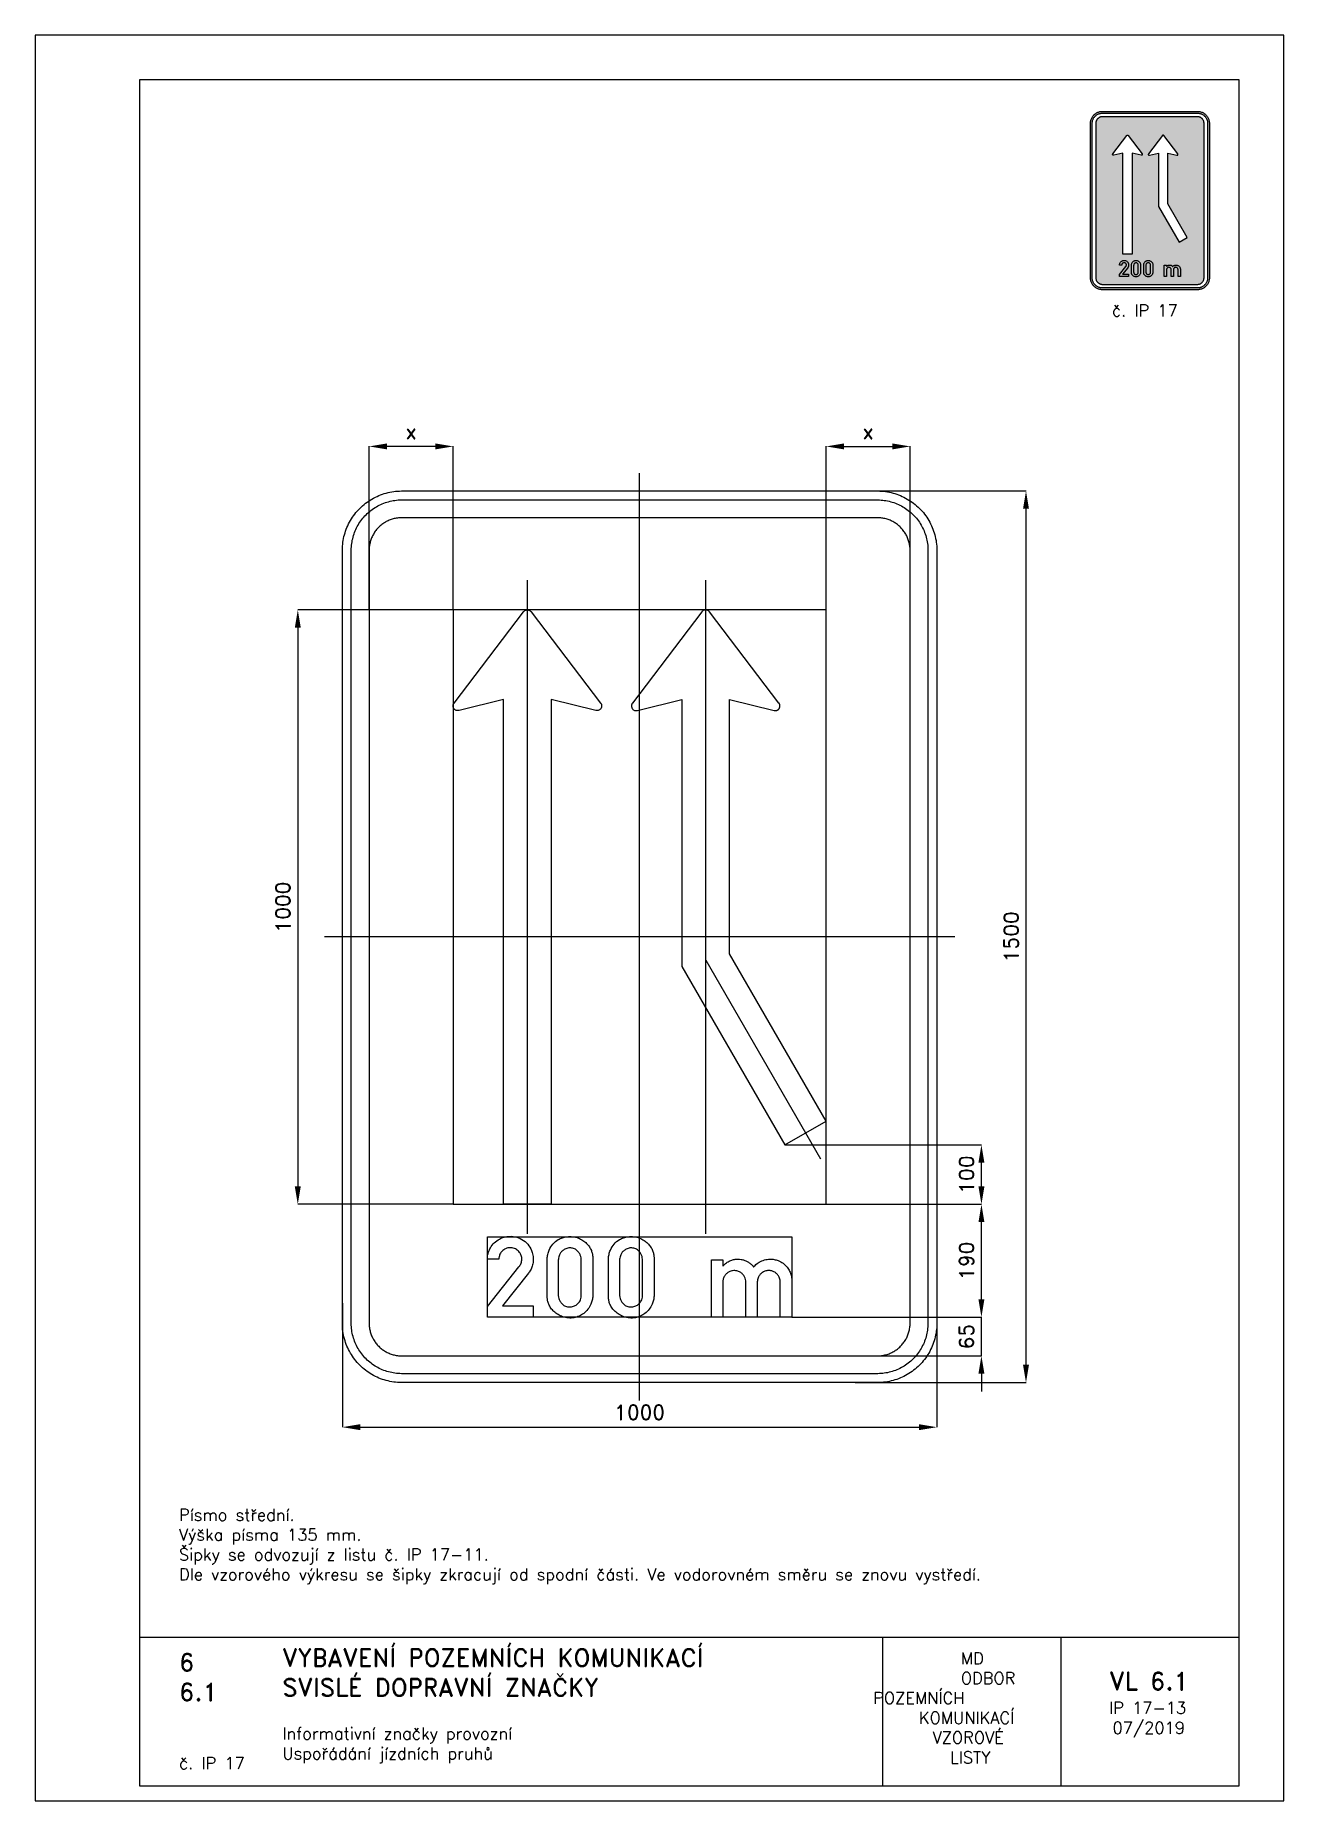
# Paper-space layout 'IP 17-13' of a CAD drawing. Header units: millimetres. Extents: x 0 to 210, y 0 to 297.
# The model-space entities are those that its viewports show. They can reach past a viewport. Long polylines and large blocks are cut down to what shows.
import ezdxf

# ---------------------------------------------------------------- set-up
doc = ezdxf.new("R2010")
doc.units = ezdxf.units.MM
doc.header["$LTSCALE"] = 5
doc.linetypes.add('ČERCHOVANÁX2', pattern=[2, 1, -0.5, 0, -0.5])
doc.linetypes.add('ČÁRKOVANÁX2', pattern=[1.5, 1, -0.5])
for name, color, linetype in [('Kóty', 2, 'Continuous'), ('Rozpiska', 7, 'Continuous'), ('Značka', 7, 'Continuous')]:
    doc.layers.add(name, color=color, linetype=linetype)
doc.layers.add('Rámeček', color=6, linetype='Continuous', plot=False)
doc.styles.get("Standard").update_dxf_attribs({"font": 'romand.shx', "height": 25})
doc.dimstyles.get("Standard").update_dxf_attribs({"dimtxt": 25, "dimasz": 30, "dimexe": 0.18, "dimexo": 0.0625, "dimgap": 12.5, "dimtad": 1, "dimdec": 0, "dimzin": 0, "dimdsep": 46, "dimtxsty": 'Standard', "dimcen": 0.09, "dimadec": 0, "dimazin": 0, "dimtfac": 1, "dimtdec": 0, "dimtofl": 0, "dimtmove": 0, "dimatfit": 3, "dimfxl": 1, "dimtolj": 1, "dimtzin": 0, "dimarcsym": 0})

psp = doc.layouts.new('IP 17-13')

# ---------------------------------------------------------------- texts
at = {"layer": 'Rozpiska', "color": 7, "attachment_point": 1}
for s, width, gutter_width, heights, insert, char_height in [('\\pi3.61905;č. IP 17', 20, 125, [0], (177.5, 251.7), 2), ('Písmo střední.\\PVýška písma 135 mm.{\\H1.83333x; }\\PŠipky se odvozují z listu č. IP 17-11.{\\H1.84127x; }\\PDle vzorového výkresu se šipky zkracují od spodní části. Ve vodorovném směru se znovu vystředí.{\\H1.80291x; }', 165.3493, 100, [0], (24.17, 49.08), 2), ('6', 149.0422, 100, [0], (24.17, 24.77), 3), ('{\\C6;VYBAVENÍ POZEMNÍCH KOMUNIKACÍ\\P}SVISLÉ DOPRAVNÍ ZNAČKY{\\H1.34524x; }', 149.0422, 100, [0], (41.56, 25.56), 3), ('\\pi14.7414;{\\C6;MD\\P\\pi2.36044;}ODBOR POZEMNÍCH{\\H1.57143x; }\\P\\pi7.69378;KOMUNIKACÍ{\\H1.5x; }\\P\\pi9.97949;{\\C6;VZOROVÉ\\H1.47619x; \\H0.67742x;\\P\\pi12.93187;LISTY\\H1.26984x; }', 33.1018, 100, [0], (140.95, 24.95), 2), ('\\pi1.03113;{\\H1.5x;\\C6;VL 6.1\\P\\pi0.98347;\\H0.66667x;IP 17-13\\H1.66666x; \\H0.6x;\\P\\pi1.5549;07/2019\\H1.80159x; }', 16.0623, 100, [0], (179.66, 21.61), 2), ('6.1', 149.0422, 100, [0], (24.17, 19.78), 3), ('{\\C6;Informativní značky provozní\\P}Uspořádání jízdních pruhů{\\H1.83333x; }', 149.0422, 100, [0], (41.56, 12.29), 2), ('{\\C6;č. IP 17}', 18.3305, 100, [2.67], (24.18, 7.3), 2)]:
    psp.add_mtext_dynamic_manual_height_columns(s, width=width, gutter_width=gutter_width, heights=heights, dxfattribs=dict(at, insert=insert, char_height=char_height))

msp = doc.modelspace()

# ---------------------------------------------------------------- blocks, each defined once
blk = doc.blocks.new('*D0')
at = {"layer": 'Defpoints', "color": 0, "transparency": 16777216}
for p in [(-500, -616.4), (500, -616.4), (500, -825)]:
    blk.add_point(p, dxfattribs=at)
at = {"layer": 'Kóty', "color": 0, "lineweight": -2, "transparency": 16777216}
for p, q in [((-500, -616.5), (-500, -825.2)), ((500, -616.5), (500, -825.2)), ((-470, -825), (470, -825))]:
    blk.add_line(p, q, dxfattribs=at)
at = {"layer": 'Kóty', "color": 0, "transparency": 16777216}
for points in [[(-470, -820), (-470, -830), (-500, -825)], [(470, -820), (470, -830), (500, -825)]]:
    blk.add_solid(points, dxfattribs=at)
at = {"layer": 'Kóty', "color": 0, "transparency": 16777216, "insert": (0, -800), "char_height": 25, "attachment_point": 5}
blk.add_mtext('\\A1;1000', dxfattribs=at)
blk = doc.blocks.new('*D1')
at = {"layer": 'Defpoints', "color": 0, "transparency": 16777216}
for p in [(256, -640), (575, -640), (334.2, -705)]:
    blk.add_point(p, dxfattribs=at)
at = {"layer": 'Kóty', "color": 0, "lineweight": -2, "transparency": 16777216}
for p, q in [((575, -610), (575, -580)), ((256.1, -640), (575.2, -640)), ((334.3, -705), (575.2, -705)), ((575, -735), (575, -765))]:
    blk.add_line(p, q, dxfattribs=at)
at = {"layer": 'Kóty', "color": 0, "transparency": 16777216}
for points in [[(570, -610), (580, -610), (575, -640)], [(570, -735), (580, -735), (575, -705)]]:
    blk.add_solid(points, dxfattribs=at)
at = {"layer": 'Kóty', "color": 0, "transparency": 16777216, "insert": (550, -672.5), "char_height": 25, "attachment_point": 5, "rotation": 90}
blk.add_mtext('\\A1;65', dxfattribs=at)
blk = doc.blocks.new('*D2')
at = {"layer": 'Defpoints', "color": 0, "transparency": 16777216}
for p in [(313.68, -450), (575, -450), (256.0915, -639.986)]:
    blk.add_point(p, dxfattribs=at)
at = {"layer": 'Kóty', "color": 0, "lineweight": -2, "transparency": 16777216}
for p, q in [((313.7425, -450), (575.18, -450)), ((575, -609.986), (575, -480)), ((256.154, -639.986), (575.18, -639.986))]:
    blk.add_line(p, q, dxfattribs=at)
at = {"layer": 'Kóty', "color": 0, "transparency": 16777216}
for points in [[(570, -480), (580, -480), (575, -450)], [(570, -609.986), (580, -609.986), (575, -639.986)]]:
    blk.add_solid(points, dxfattribs=at)
at = {"layer": 'Kóty', "color": 0, "transparency": 16777216, "insert": (550, -544.993), "char_height": 25, "attachment_point": 5, "rotation": 90}
blk.add_mtext('\\A1;190', dxfattribs=at)
blk = doc.blocks.new('*D3')
at = {"layer": 'Defpoints', "color": 0, "transparency": 16777216}
for p in [(362.4, 750), (650, 750), (362.4, -750)]:
    blk.add_point(p, dxfattribs=at)
at = {"layer": 'Kóty', "color": 0, "lineweight": -2, "transparency": 16777216}
for p, q in [((362.5, 750), (650.2, 750)), ((650, -720), (650, 720)), ((362.5, -750), (650.2, -750))]:
    blk.add_line(p, q, dxfattribs=at)
at = {"layer": 'Kóty', "color": 0, "transparency": 16777216}
for points in [[(645, 720), (655, 720), (650, 750)], [(645, -720), (655, -720), (650, -750)]]:
    blk.add_solid(points, dxfattribs=at)
at = {"layer": 'Kóty', "color": 0, "transparency": 16777216, "insert": (625, 0), "char_height": 25, "attachment_point": 5, "rotation": 90}
blk.add_mtext('\\A1;1500', dxfattribs=at)
blk = doc.blocks.new('*D4')
at = {"layer": 'Defpoints', "color": 0, "transparency": 16777216}
for p in [(-455, 825), (-455, 550), (-313.7425, 550)]:
    blk.add_point(p, dxfattribs=at)
at = {"layer": 'Kóty', "color": 0, "lineweight": -2, "transparency": 16777216}
for p, q in [((-455, 550.0625), (-455, 825.18)), ((-343.7425, 825), (-425, 825)), ((-313.7425, 550.0625), (-313.7425, 825.18))]:
    blk.add_line(p, q, dxfattribs=at)
at = {"layer": 'Kóty', "color": 0, "transparency": 16777216}
for points in [[(-425, 830), (-425, 820), (-455, 825)], [(-343.7425, 830), (-343.7425, 820), (-313.7425, 825)]]:
    blk.add_solid(points, dxfattribs=at)
at = {"layer": 'Kóty', "color": 0, "transparency": 16777216, "insert": (-384.37125, 850), "char_height": 25, "attachment_point": 5}
blk.add_mtext('\\A1;x', dxfattribs=at)
blk = doc.blocks.new('*D5')
at = {"layer": 'Defpoints', "color": 0, "transparency": 16777216}
for p in [(455, 825), (313.68, 550), (455, 550)]:
    blk.add_point(p, dxfattribs=at)
at = {"layer": 'Kóty', "color": 0, "lineweight": -2, "transparency": 16777216}
for p, q in [((313.68, 550.0625), (313.68, 825.18)), ((343.68, 825), (425, 825)), ((455, 550.0625), (455, 825.18))]:
    blk.add_line(p, q, dxfattribs=at)
at = {"layer": 'Kóty', "color": 0, "transparency": 16777216}
for points in [[(343.68, 830), (343.68, 820), (313.68, 825)], [(425, 830), (425, 820), (455, 825)]]:
    blk.add_solid(points, dxfattribs=at)
at = {"layer": 'Kóty', "color": 0, "transparency": 16777216, "insert": (384.34, 850), "char_height": 25, "attachment_point": 5}
blk.add_mtext('\\A1;x', dxfattribs=at)
blk = doc.blocks.new('*D6')
at = {"layer": 'Defpoints', "color": 0, "transparency": 16777216}
for p in [(-313.68, 550), (-575, -450), (-313.68, -450)]:
    blk.add_point(p, dxfattribs=at)
at = {"layer": 'Kóty', "color": 0, "lineweight": -2, "transparency": 16777216}
for p, q in [((-313.7425, 550), (-575.18, 550)), ((-575, 520), (-575, -420)), ((-313.7425, -450), (-575.18, -450))]:
    blk.add_line(p, q, dxfattribs=at)
at = {"layer": 'Kóty', "color": 0, "transparency": 16777216}
for points in [[(-580, 520), (-570, 520), (-575, 550)], [(-580, -420), (-570, -420), (-575, -450)]]:
    blk.add_solid(points, dxfattribs=at)
at = {"layer": 'Kóty', "color": 0, "transparency": 16777216, "insert": (-600, 50), "char_height": 25, "attachment_point": 5, "rotation": 90}
blk.add_mtext('\\A1;1000', dxfattribs=at)
blk = doc.blocks.new('*D7')
at = {"layer": 'Defpoints', "color": 0, "transparency": 16777216}
for p in [(244.4, -349.992), (575, -349.992), (313.7425, -450)]:
    blk.add_point(p, dxfattribs=at)
at = {"layer": 'Kóty', "color": 0, "lineweight": -2, "transparency": 16777216}
for p, q in [((244.4625, -349.992), (575.18, -349.992)), ((575, -420), (575, -379.992)), ((313.805, -450), (575.18, -450))]:
    blk.add_line(p, q, dxfattribs=at)
at = {"layer": 'Kóty', "color": 0, "transparency": 16777216}
for points in [[(570, -379.992), (580, -379.992), (575, -349.992)], [(570, -420), (580, -420), (575, -450)]]:
    blk.add_solid(points, dxfattribs=at)
at = {"layer": 'Kóty', "color": 0, "transparency": 16777216, "insert": (550, -399.996), "char_height": 25, "attachment_point": 5, "rotation": 90}
blk.add_mtext('\\A1;100', dxfattribs=at)

# ---------------------------------------------------------------- dimensions: what is measured, and where the dimension line sits
at = {"layer": 'Kóty'}
for base, p1, p2, picture, middle in [((-455, 825), (-313.7425, 550), (-455, 550), '*D4', (-384.3712, 850)), ((455, 825), (313.68, 550), (455, 550), '*D5', (384.34, 850))]:
    dim = msp.add_linear_dim(base=base, p1=p1, p2=p2, text='x', dimstyle='Standard', dxfattribs=at)
    dim.commit()
    dim.dimension.update_dxf_attribs({"geometry": picture, "text_midpoint": middle})
for base, p1, p2, picture, middle in [((650, 750), (362.3942, -750), (362.3942, 750), '*D3', (625, 0)), ((-575, -450), (-313.68, 550), (-313.68, -450), '*D6', (-600, 50)), ((575, -349.992), (313.7425, -450), (244.4, -349.992), '*D7', (550, -399.996)), ((575, -450), (256.0915, -639.986), (313.68, -450), '*D2', (550, -544.993)), ((575, -639.986), (334.2448, -705), (256.029, -639.986), '*D1', (550, -672.493))]:
    dim = msp.add_linear_dim(base=base, p1=p1, p2=p2, angle=90, dimstyle='Standard', dxfattribs=at)
    dim.commit()
    dim.dimension.update_dxf_attribs({"geometry": picture, "text_midpoint": middle})
dim = msp.add_linear_dim(base=(500, -825), p1=(-500, -616.4453), p2=(500, -616.4453), dimstyle='Standard', dxfattribs=at)
dim.commit()
dim.dimension.update_dxf_attribs({"geometry": '*D0', "text_midpoint": (0, -800)})

# ---------------------------------------------------------------- linework, layer by layer
at = {"layer": 'Kóty'}
msp.add_lwpolyline([(575, -705), (575, -639.986)], dxfattribs=at)
at = {"layer": 'Značka', "color": 6, "linetype": 'ČERCHOVANÁX2', "ltscale": 5}
msp.add_line((111.215, -39.27), (304.058, -373.2839), dxfattribs=at)
for points in [[(0, -780), (0, 780)], [(-188.785, -500), (-188.785, 600)], [(111.215, -499.988), (111.215, 600.012)], [(530, 0), (-530, 0)]]:
    msp.add_lwpolyline(points, dxfattribs=at)
at = {"layer": 'Značka', "color": 5}
for points in [[(-400, -750), (-400.393, -749.9988), (-400.785, -749.9969, -0.0321801), (-413.6978, -749.0925, -0.0354432), (-426.3873, -746.4557, -0.0362667), (-438.6591, -742.3068, -0.0344205), (-450.2266, -736.4713, -0.0337216), (-461.0042, -729.2849, -0.0340847), (-470.7107, -720.7107, -0.0342086), (-479.2931, -711.0064, -0.0342292), (-486.4713, -700.2266, -0.0340441), (-492.2651, -688.6512, -0.0334121), (-496.4557, -676.3873, -0.0341269), (-499.1355, -663.6918, -0.0367447), (-499.9969, -650.785), (-499.9989, -650.393), (-500, -650), (-500, 650), (-499.9988, 650.39), (-499.9969, 650.79, -0.0321796), (-499.0925, 663.7, -0.0354411), (-496.4557, 676.39, -0.0362697), (-492.3068, 688.66, -0.0344172), (-486.4713, 700.23, -0.033719), (-479.2849, 711, -0.0340776), (-470.7107, 720.71, -0.0342077), (-461.0064, 729.29, -0.0342268), (-450.2266, 736.47, -0.0340514), (-438.6512, 742.27, -0.0334162), (-426.3873, 746.46, -0.0341286), (-413.6918, 749.14, -0.0367456), (-400.785, 750), (-400.393, 750), (-400, 750), (400, 750), (400.393, 750), (400.785, 750, -0.0321794), (413.698, 749.09, -0.0354509), (426.387, 746.46, -0.0362816), (438.659, 742.31, -0.0344246), (450.227, 736.47, -0.0337312), (461.004, 729.28, -0.034081), (470.711, 720.71, -0.0342138), (479.293, 711.01, -0.0342285), (486.471, 700.23, -0.0340344), (492.265, 688.65, -0.0334114), (496.46, 676.39, -0.0341223), (499.14, 663.69, -0.0367412), (500, 650.79), (500, 650.39), (500, 650), (500, -650), (500, -650.393), (500, -650.785, -0.0321792), (499.09, -663.6978, -0.0354418), (496.46, -676.3873, -0.0362638), (492.307, -688.6591, -0.0344153), (486.471, -700.2266, -0.0337192), (479.285, -711.0042, -0.034086), (470.711, -720.7107, -0.0342054), (461.006, -729.2931, -0.0342295), (450.227, -736.4713, -0.0340459), (438.651, -742.2651, -0.0334135), (426.387, -746.4557, -0.034127), (413.692, -749.1355, -0.036745), (400.785, -749.9969), (400.393, -749.9989), (400, -750), (-400, -750)], [(-400, -735), (-400.334, -734.999), (-400.668, -734.9974, -0.0321799), (-411.6431, -734.2286, -0.0354431), (-422.4292, -731.9874, -0.036267), (-432.8602, -728.4608, -0.0344205), (-442.6926, -723.5006, -0.0337214), (-451.8536, -717.3922, -0.0340847), (-460.1041, -710.1041, -0.0342085), (-467.3991, -701.8554, -0.0342292), (-473.5006, -692.6926, -0.0340447), (-478.4254, -682.8535, -0.0334123), (-481.9874, -672.4292, -0.0341271), (-484.2652, -661.638, -0.0367448), (-484.9974, -650.668), (-484.9991, -650.334), (-485, -650), (-485, 650), (-484.999, 650.33), (-484.9974, 650.67, -0.0321808), (-484.2286, 661.64, -0.0354437), (-481.9874, 672.43, -0.0362674), (-478.4608, 682.86, -0.034419), (-473.5006, 692.69, -0.0337112), (-467.3922, 701.85, -0.0340785), (-460.1041, 710.1, -0.034195), (-451.8554, 717.4, -0.0342194), (-442.6926, 723.5, -0.0340514), (-432.8535, 728.43, -0.0334085), (-422.4292, 731.99, -0.0341207), (-411.638, 734.27, -0.0367451), (-400.668, 735), (-400.334, 735), (-400, 735), (400, 735), (400.334, 735), (400.668, 735, -0.0321738), (411.643, 734.23, -0.0354396), (422.429, 731.99, -0.0362613), (432.86, 728.46, -0.0344296), (442.693, 723.5, -0.0337309), (451.854, 717.39, -0.0340802), (460.104, 710.1, -0.0342125), (467.399, 701.86, -0.03423), (473.501, 692.69, -0.0340367), (478.425, 682.85, -0.0334178), (481.987, 672.43, -0.0341274), (484.265, 661.64, -0.0367509), (484.997, 650.67), (484.999, 650.33), (485, 650), (485, -650), (484.999, -650.334), (484.997, -650.668, -0.0321847), (484.229, -661.6431, -0.0354498), (481.987, -672.4292, -0.0362714), (478.461, -682.8602, -0.0344187), (473.501, -692.6926, -0.0337149), (467.392, -701.8536, -0.0340831), (460.104, -710.1041, -0.0342094), (451.855, -717.3991, -0.0342308), (442.693, -723.5006, -0.0340424), (432.854, -728.4254, -0.0334111), (422.429, -731.9874, -0.0341271), (411.638, -734.2652, -0.0367448), (400.668, -734.9974), (400.334, -734.9991), (400, -735), (-400, -735)], [(-400, -705), (400, -705), (400.216, -704.9994), (400.432, -704.9983, 0.0321799), (407.534, -704.5008, 0.0354424), (414.513, -703.0507, 0.0362647), (421.263, -700.7687, 0.0344223), (427.625, -697.5592, 0.033717), (433.552, -693.6067, 0.034088), (438.891, -688.8909, 0.0342122), (443.611, -683.5535, 0.0342287), (447.559, -677.6246, 0.0340415), (450.746, -671.2582, 0.0334124), (453.051, -664.513, 0.0341249), (454.525, -657.5305, 0.0367432), (454.998, -650.432), (454.999, -650.216), (455, -650), (455, 650), (454.999, 650.22), (454.998, 650.43, 0.0321867), (454.501, 657.53, 0.0354421), (453.051, 664.51, 0.0362779), (450.769, 671.26, 0.0344207), (447.559, 677.62, 0.0337176), (443.607, 683.55, 0.0340785), (438.891, 688.89, 0.0341988), (433.554, 693.61, 0.0342361), (427.625, 697.56, 0.0340303), (421.258, 700.75, 0.033395), (414.513, 703.05, 0.0341092), (407.53, 704.52, 0.0367438), (400.432, 705), (400.216, 705), (400, 705), (-400, 705), (-400.216, 705), (-400.432, 705, 0.0321706), (-407.5338, 704.5, 0.0354292), (-414.513, 703.05, 0.036266), (-421.2625, 700.77, 0.0344312), (-427.6246, 697.56, 0.0337345), (-433.5523, 693.61, 0.034079), (-438.8909, 688.89, 0.0342245), (-443.6112, 683.55, 0.0342352), (-447.5592, 677.62, 0.0340405), (-450.7458, 671.26, 0.0334087), (-453.0507, 664.51, 0.034125), (-454.5245, 657.53, 0.0367448), (-454.9983, 650.43), (-454.9994, 650.22), (-455, 650), (-455, -650), (-454.9994, -650.216), (-454.9983, -650.432, 0.0321797), (-454.5008, -657.5338, 0.0354429), (-453.0507, -664.513, 0.0362669), (-450.7687, -671.2625, 0.0344214), (-447.5592, -677.6246, 0.0337215), (-443.6067, -683.5523, 0.0340845), (-438.8909, -688.8909, 0.0342083), (-433.5535, -693.6112, 0.0342301), (-427.6246, -697.5592, 0.0340439), (-421.2582, -700.7458, 0.0334124), (-414.513, -703.0507, 0.0341275), (-407.5305, -704.5245, 0.0367453), (-400.432, -704.9983), (-400.216, -704.9994), (-400, -705)], [(71.2, -50.004), (244.4, -349.992), (313.68, -309.994), (151.2, -28.569), (151.2, 399.21), (226.15, 380.67), (226.25, 380.64), (226.35, 380.62), (226.4, 380.6), (226.45, 380.59), (226.66, 380.55), (226.86, 380.51), (227.12, 380.47), (227.38, 380.45), (227.65, 380.43), (227.91, 380.42, 0.00839708), (228.17, 380.43), (228.43, 380.44), (228.69, 380.45), (228.95, 380.47), (229.21, 380.51), (229.47, 380.55), (229.73, 380.6), (229.98, 380.66), (230.24, 380.73), (230.49, 380.81), (230.74, 380.89), (230.98, 380.97), (231.22, 381.07), (231.46, 381.18), (231.7, 381.29), (231.93, 381.42), (232.16, 381.55), (232.38, 381.69), (232.6, 381.83), (232.81, 381.98), (233.02, 382.14), (233.22, 382.31), (233.42, 382.48), (233.61, 382.66), (233.8, 382.84), (233.98, 383.04), (234.15, 383.23), (234.32, 383.43), (234.48, 383.64), (234.63, 383.85), (234.78, 384.06), (234.92, 384.29), (235.05, 384.52), (235.17, 384.75), (235.29, 384.98), (235.4, 385.22), (235.5, 385.46), (235.59, 385.71), (235.68, 385.95), (235.75, 386.2), (235.82, 386.45), (235.88, 386.71), (235.93, 386.96), (235.98, 387.22), (236.02, 387.48), (236.04, 387.75), (236.06, 388.01), (236.07, 388.27), (236.07, 388.53), (236.06, 388.8), (236.05, 389.06), (236.02, 389.32), (235.99, 389.58), (235.95, 389.84), (235.9, 390.09), (235.84, 390.35), (235.77, 390.6), (235.69, 390.85), (235.61, 391.1), (235.52, 391.34), (235.42, 391.59), (235.32, 391.83), (235.2, 392.06), (235.08, 392.29), (234.97, 392.47), (234.86, 392.65), (234.84, 392.69), (234.81, 392.74), (234.68, 392.94), (234.55, 393.12), (234.49, 393.2), (234.43, 393.28), (117.55, 546.84), (117.49, 546.92), (117.42, 547.01), (116.72, 547.78), (115.91, 548.45), (115.03, 549.01), (114.08, 549.45), (113.09, 549.77), (112.05, 549.95), (111.01, 550), (109.97, 549.9), (108.94, 549.68), (107.96, 549.32), (107.03, 548.84), (106.18, 548.23), (105.52, 547.65), (104.94, 546.99), (104.88, 546.92), (104.82, 546.84), (-12.06, 393.28), (-12.12, 393.19), (-12.19, 393.11), (-12.22, 393.06), (-12.25, 393.02), (-12.37, 392.85), (-12.48, 392.68), (-12.62, 392.45), (-12.74, 392.23), (-12.86, 391.99), (-12.97, 391.75), (-13.08, 391.51), (-13.17, 391.27), (-13.26, 391.02), (-13.34, 390.77), (-13.42, 390.52), (-13.48, 390.27), (-13.54, 390.01), (-13.59, 389.75), (-13.62, 389.5), (-13.65, 389.24), (-13.68, 388.97), (-13.69, 388.71), (-13.7, 388.45), (-13.69, 388.19), (-13.68, 387.93), (-13.66, 387.66), (-13.63, 387.41), (-13.59, 387.15), (-13.55, 386.89), (-13.49, 386.63), (-13.43, 386.38), (-13.36, 386.13), (-13.28, 385.88), (-13.19, 385.63), (-13.09, 385.39), (-12.99, 385.15), (-12.88, 384.91), (-12.76, 384.67), (-12.66, 384.49), (-12.56, 384.31), (-12.53, 384.26), (-12.5, 384.22), (-11.89, 383.37), (-11.18, 382.6), (-10.37, 381.94), (-9.49, 381.38), (-8.53, 380.95), (-7.53, 380.64), (-6.5, 380.47), (-5.45, 380.43), (-4.41, 380.54), (-4.18, 380.58), (-3.96, 380.62), (-3.87, 380.64), (-3.77, 380.67), (71.19, 399.21), (71.19, 375.21), (71.2, 375.21), (71.2, -50.004)], [(-256.029, -640), (-256.029, -621.958), (-203.224, -555.498), (-202.45, -554.521, 0.012145), (-201.705, -553.516, 0.0829873), (-198.851, -547.512, 0.0944025), (-198.218, -540.887, 0.0921287), (-199.615, -534.894, 0.0840342), (-203.013, -529.694, 0.098134), (-208.986, -525.033, 0.106051), (-216.246, -523.098, 0.106165), (-223.632, -524.027, 0.0999509), (-230.112, -527.837, 0.0837242), (-234.149, -532.512, 0.0916439), (-236.313, -538.159, 0.0261465), (-236.639, -540.244, 0.00868214), (-236.82, -542.35), (-256.029, -542.35, -0.00337265), (-255.983, -540.535, -0.0101345), (-255.888, -538.722, -0.0594227), (-254.289, -530.616, -0.0582357), (-250.826, -523.042, -0.072151), (-244.404, -514.743, -0.072221), (-235.92, -508.614, -0.0614823), (-227.767, -505.261, -0.0599417), (-219.03, -503.959, -0.0830635), (-206.56, -505.412, -0.0870473), (-195.237, -510.92, -0.0877663), (-186.162, -519.658, -0.0877983), (-180.626, -530.903, -0.068488), (-178.906, -540.504, -0.0624201), (-179.726, -550.253, -0.0506865), (-181.843, -557.506, -0.0618433), (-185.477, -564.034), (-186.198, -565.02), (-186.94, -565.989), (-230.801, -620.734), (-178.966, -620.734), (-178.966, -640), (-256.029, -640)], [(-155.341, -544.094), (-155.351, -542.884), (-155.341, -541.675, -0.0490225), (-154.459, -534.293, -0.0499929), (-152.121, -527.163, -0.0795376), (-145.92, -516.976, -0.0890853), (-136.807, -509.43, -0.0597951), (-129.832, -506.201, -0.052017), (-122.295, -504.592, -0.0620169), (-112.464, -504.58, -0.0644988), (-102.959, -507.011, -0.0554379), (-95.609, -510.687, -0.0554825), (-89.248, -515.884, -0.0511066), (-84.575, -521.502, -0.0548963), (-81.19, -527.964, -0.0452364), (-79.464, -533.51, -0.0459812), (-78.771, -539.256, -0.0123003), (-78.738, -541.268), (-78.771, -543.278), (-78.771, -602.116), (-78.76, -603.325), (-78.771, -604.534, -0.0517782), (-79.681, -611.531, -0.0496953), (-81.991, -618.245, -0.0667968), (-87.02, -626.695, -0.0659039), (-94.085, -633.545, -0.0611003), (-101.694, -638.187, -0.0641427), (-110.201, -640.802, -0.0696613), (-119.991, -641.323, -0.0674503), (-129.551, -639.198, -0.0568093), (-137.261, -635.548, -0.0495859), (-144.063, -630.325, -0.0480535), (-149.206, -624.754, -0.0658838), (-152.923, -618.245, -0.05477), (-154.715, -612.326, -0.0423596), (-155.341, -606.152), (-155.366, -604.131), (-155.341, -602.116), (-155.341, -544.094)], [(-52.334, -544.094), (-52.343, -542.884), (-52.334, -541.675, -0.0490225), (-51.451, -534.293, -0.0499929), (-49.113, -527.163, -0.0795376), (-42.913, -516.976, -0.0890853), (-33.799, -509.43, -0.0597951), (-26.824, -506.201, -0.052017), (-19.287, -504.592, -0.0620169), (-9.456, -504.58, -0.0644988), (0.049, -507.011, -0.0554397), (7.398, -510.687, -0.0554872), (13.76, -515.884, -0.0511063), (18.433, -521.502, -0.0548889), (21.818, -527.964, -0.0452264), (23.544, -533.51, -0.0459813), (24.237, -539.256), (24.27, -541.268), (24.237, -543.278), (24.237, -602.116), (24.248, -603.325), (24.237, -604.534, -0.0517783), (23.327, -611.531, -0.049683), (21.016, -618.245, -0.0667968), (15.988, -626.695, -0.0659039), (8.923, -633.545, -0.0611003), (1.314, -638.187, -0.0641427), (-7.193, -640.802, -0.0696613), (-16.983, -641.323, -0.0674503), (-26.543, -639.198, -0.0568093), (-34.253, -635.548, -0.0495859), (-41.055, -630.325, -0.0480535), (-46.198, -624.754, -0.0658838), (-49.915, -618.245, -0.05477), (-51.707, -612.326, -0.0423596), (-52.334, -606.152), (-52.359, -604.131), (-52.334, -602.116), (-52.334, -544.094)], [(-136.807, -544.094), (-136.807, -602.116), (-136.817, -602.925), (-136.807, -603.733, 0.0738667), (-135.861, -608.731, 0.0595133), (-133.587, -613.408, 0.0707232), (-129.76, -618.217, 0.094581), (-124.713, -621.466, 0.108403), (-117.961, -622.799, 0.0875552), (-111.016, -621.466, 0.0781605), (-105.527, -618.612, 0.0881634), (-101.341, -614.209, 0.0617701), (-99.376, -610.531, 0.0611856), (-98.36, -606.503, 0.0251715), (-98.167, -604.314), (-98.121, -602.116), (-98.121, -544.094), (-98.248, -542.184, 0.0165076), (-98.459, -540.283, 0.0583153), (-99.733, -535.533, 0.0647307), (-102.143, -531.198, 0.0880925), (-106.724, -526.589, 0.0978901), (-112.62, -523.942, 0.0998467), (-119.187, -523.529, 0.0882722), (-125.515, -525.545, 0.0741604), (-130.171, -528.708, 0.0756696), (-133.657, -533.055, 0.0525929), (-135.395, -536.706, 0.0460724), (-136.385, -540.62, 0.0143118), (-136.629, -542.354), (-136.807, -544.094)], [(-33.799, -544.094), (-33.799, -602.116), (-33.81, -602.925), (-33.799, -603.733, 0.0738667), (-32.854, -608.731, 0.0595133), (-30.579, -613.408, 0.0707232), (-26.752, -618.217, 0.094581), (-21.705, -621.466, 0.108403), (-14.953, -622.799, 0.0875552), (-8.009, -621.466, 0.0781605), (-2.519, -618.612, 0.0881634), (1.666, -614.209, 0.0617701), (3.632, -610.531, 0.0611856), (4.648, -606.503, 0.0251715), (4.841, -604.314), (4.887, -602.116), (4.887, -544.094), (4.76, -542.184), (4.549, -540.283, 0.0583153), (3.275, -535.533, 0.0647307), (0.865, -531.198, 0.0880925), (-3.716, -526.589, 0.0978901), (-9.612, -523.942, 0.0998467), (-16.179, -523.529, 0.0882722), (-22.507, -525.545, 0.0741604), (-27.163, -528.708, 0.0756696), (-30.649, -533.055, 0.0525929), (-32.387, -536.706, 0.0460724), (-33.377, -540.62), (-33.622, -542.354), (-33.799, -544.094)], [(120.663, -639.986), (120.663, -543.517), (140.041, -543.517), (140.041, -554.261), (141.095, -553.087), (142.179, -551.941, -0.0538029), (147.45, -547.642, -0.0546322), (153.541, -544.558, -0.0497682), (159.36, -542.826, -0.0499087), (165.396, -542.28, -0.0445976), (170.777, -542.705, -0.0453411), (175.985, -544.08, -0.0415294), (180.766, -546.2, -0.0347678), (185.182, -549.03, -0.0234625), (187.604, -550.943, -0.0335206), (189.78, -553.108), (190.803, -554.331), (191.777, -555.597), (192.924, -554.243), (194.112, -552.925, -0.0720578), (201.339, -547.269, -0.0664636), (209.876, -543.756, -0.035522), (214.591, -542.683, -0.03584), (219.382, -542.294, -0.0505174), (226.274, -542.853, -0.0496498), (232.966, -544.783, -0.0682822), (241.397, -549.328, -0.0732928), (248.21, -556.005, -0.0568574), (252.23, -562.357, -0.0488263), (254.834, -569.406), (255.463, -571.997, -0.0250071), (255.86, -574.623), (255.959, -575.81), (256.029, -577), (256.029, -639.986), (236.665, -639.986), (236.665, -580.895), (236.644, -580.171), (236.609, -579.447, 0.0502404), (236.003, -575.843, 0.0509183), (234.682, -572.416, 0.0677205), (232.004, -568.307, 0.0669377), (228.326, -565.047, 0.073527), (223.499, -562.565, 0.0743199), (218.159, -561.587, 0.0807384), (212.285, -562.172, 0.0806738), (206.88, -564.583, 0.0705131), (202.989, -567.785, 0.0753926), (200.201, -571.923, 0.0507396), (198.883, -575.415, 0.0329927), (198.162, -579.081), (198.089, -579.609), (198.021, -580.136), (198.021, -639.986), (178.685, -639.986), (178.685, -580.516), (178.66, -579.707), (178.615, -578.898, 0.0737517), (177.491, -574.076, 0.0690271), (175.043, -569.716, 0.0747189), (171.3, -565.774, 0.0737804), (166.563, -563.092, 0.0890583), (159.926, -561.603, 0.0936545), (153.218, -562.544, 0.0733097), (148.642, -564.67, 0.0711353), (144.851, -568.014, 0.0770141), (141.724, -572.836, 0.0779802), (140.21, -578.322), (140.118, -579.053), (140.041, -579.784), (140.041, -639.986), (120.663, -639.986)]]:
    msp.add_lwpolyline(points, format="xyb", dxfattribs=at)
msp.add_lwpolyline([(-148.79, -450), (-228.78, -450), (-228.78, 375.21), (-228.8, 375.21), (-228.8, 399.21), (-303.76, 380.67), (-303.85, 380.64), (-303.95, 380.62), (-304.17, 380.58), (-304.4, 380.54), (-305.44, 380.43), (-306.49, 380.47), (-307.52, 380.64), (-308.52, 380.95), (-309.47, 381.38), (-310.36, 381.94), (-311.17, 382.6), (-311.88, 383.37), (-312.49, 384.22), (-312.98, 385.15), (-313.35, 386.13), (-313.36, 386.18), (-313.38, 386.23), (-313.43, 386.43), (-313.48, 386.63), (-313.53, 386.89), (-313.58, 387.15), (-313.62, 387.41), (-313.65, 387.66), (-313.67, 387.93), (-313.68, 388.19), (-313.69, 388.45), (-313.68, 388.71), (-313.66, 388.97), (-313.64, 389.24), (-313.61, 389.5), (-313.57, 389.75), (-313.53, 390.01), (-313.47, 390.27), (-313.41, 390.52), (-313.33, 390.77), (-313.25, 391.02), (-313.16, 391.27), (-313.07, 391.51), (-312.96, 391.75), (-312.87, 391.94), (-312.78, 392.13), (-312.76, 392.18), (-312.73, 392.23), (-312.17, 393.11), (-312.11, 393.19), (-312.05, 393.28), (-195.17, 546.84), (-195.11, 546.92), (-195.05, 546.99), (-194.47, 547.65), (-193.81, 548.23), (-192.96, 548.84), (-192.03, 549.32), (-191.04, 549.68), (-190.02, 549.9), (-188.98, 550), (-187.93, 549.95), (-186.9, 549.77), (-185.9, 549.45), (-184.96, 549.01), (-184.07, 548.45), (-183.27, 547.78), (-182.56, 547.01), (-182.5, 546.92), (-182.44, 546.84), (-65.55, 393.28), (-65.5, 393.2), (-65.44, 393.12), (-65.31, 392.94), (-65.18, 392.74), (-64.67, 391.83), (-64.65, 391.78), (-64.63, 391.73), (-64.54, 391.54), (-64.47, 391.34), (-64.38, 391.1), (-64.29, 390.85), (-64.22, 390.6), (-64.15, 390.35), (-64.09, 390.09), (-64.04, 389.84), (-64, 389.58), (-63.97, 389.32), (-63.94, 389.06), (-63.93, 388.8), (-63.92, 388.53), (-63.92, 388.27), (-63.93, 388.01), (-63.95, 387.75), (-63.97, 387.48), (-64.01, 387.22), (-64.05, 386.96), (-64.11, 386.71), (-64.17, 386.45), (-64.23, 386.2), (-64.31, 385.95), (-64.39, 385.71), (-64.49, 385.46), (-64.59, 385.22), (-64.7, 384.98), (-64.82, 384.75), (-64.94, 384.51), (-65.07, 384.29), (-65.18, 384.11), (-65.3, 383.93), (-65.33, 383.89), (-65.36, 383.85), (-66.01, 383.04), (-66.76, 382.31), (-67.61, 381.69), (-68.52, 381.18), (-69.5, 380.81), (-70.51, 380.55), (-71.56, 380.44), (-72.6, 380.45), (-73.64, 380.62), (-73.74, 380.64), (-73.84, 380.67), (-148.79, 399.21), (-148.79, -450)], dxfattribs=at)
at = {"layer": 'Značka', "color": 6, "linetype": 'ČÁRKOVANÁX2', "ltscale": 2.5}
msp.add_lwpolyline([(-313.68, -450), (313.68, -450), (313.68, 550), (-313.68, 550)], close=True, dxfattribs=at)
msp.add_lwpolyline([(-256, -640), (-256, -505), (256, -505), (256, -640), (-256, -640)], dxfattribs=at)

msp.set_redraw_order([(e.dxf.handle, doc.entitydb.next_handle()) for e in msp.query("TEXT MTEXT ATTDEF DIMENSION ARC_DIMENSION")])  # texts and dimensions are drawn at this point

# ---------------------------------------------------------------- hatches: boundary and pattern name
at = {"layer": 'Značka'}
h = psp.add_hatch(color=170, dxfattribs=at)
h.dxf.hatch_style = 1
h.paths.add_polyline_path([(184.52, 260.2), (182.92, 260.2), (182.92, 276.7), (182.92, 276.7), (182.92, 277.18), (181.42, 276.81), (181.42, 276.81), (181.42, 276.81), (181.42, 276.81), (181.41, 276.81), (181.39, 276.81), (181.37, 276.81), (181.35, 276.81), (181.33, 276.82), (181.31, 276.83), (181.29, 276.84), (181.28, 276.85), (181.26, 276.87), (181.25, 276.88), (181.24, 276.9), (181.23, 276.92), (181.23, 276.92), (181.23, 276.92), (181.23, 276.93), (181.23, 276.93), (181.23, 276.94), (181.23, 276.94), (181.23, 276.95), (181.23, 276.95), (181.23, 276.96), (181.23, 276.96), (181.23, 276.97), (181.23, 276.97), (181.23, 276.98), (181.23, 276.98), (181.23, 276.99), (181.23, 276.99), (181.23, 277), (181.23, 277.01), (181.23, 277.01), (181.23, 277.02), (181.23, 277.02), (181.24, 277.03), (181.24, 277.03), (181.24, 277.03), (181.24, 277.04), (181.24, 277.04), (181.24, 277.04), (181.25, 277.04), (181.26, 277.06), (181.26, 277.06), (181.26, 277.07), (183.6, 280.14), (183.6, 280.14), (183.6, 280.14), (183.61, 280.15), (183.62, 280.16), (183.64, 280.18), (183.66, 280.19), (183.68, 280.19), (183.7, 280.2), (183.72, 280.2), (183.74, 280.2), (183.76, 280.2), (183.78, 280.19), (183.8, 280.18), (183.82, 280.17), (183.83, 280.16), (183.85, 280.14), (183.85, 280.14), (183.85, 280.14), (186.19, 277.07), (186.19, 277.06), (186.19, 277.06), (186.19, 277.06), (186.2, 277.05), (186.21, 277.04), (186.21, 277.04), (186.21, 277.03), (186.21, 277.03), (186.21, 277.03), (186.21, 277.02), (186.21, 277.02), (186.22, 277.01), (186.22, 277.01), (186.22, 277), (186.22, 277), (186.22, 276.99), (186.22, 276.99), (186.22, 276.98), (186.22, 276.98), (186.22, 276.97), (186.22, 276.97), (186.22, 276.96), (186.22, 276.95), (186.22, 276.95), (186.22, 276.94), (186.22, 276.94), (186.22, 276.93), (186.22, 276.93), (186.22, 276.92), (186.21, 276.92), (186.21, 276.91), (186.21, 276.91), (186.21, 276.9), (186.21, 276.9), (186.2, 276.89), (186.2, 276.89), (186.2, 276.89), (186.2, 276.88), (186.19, 276.88), (186.19, 276.88), (186.19, 276.88), (186.18, 276.86), (186.16, 276.85), (186.15, 276.83), (186.13, 276.82), (186.11, 276.82), (186.09, 276.81), (186.07, 276.81), (186.05, 276.81), (186.03, 276.81), (186.03, 276.81), (186.02, 276.81), (184.52, 277.18)], flags=0)
edge = h.paths.add_edge_path(flags=0)
edge.add_line((189.91, 256.4), (189.91, 258.33))
edge.add_line((189.91, 258.33), (190.3, 258.33))
edge.add_line((190.3, 258.33), (190.3, 258.11))
edge.add_line((190.3, 258.11), (190.32, 258.14))
edge.add_line((190.32, 258.14), (190.34, 258.16))
edge.add_arc((190.79, 257.72), 0.634, 123.0438, 135.3678, ccw=False)
edge.add_arc((190.79, 257.72), 0.627, 110.6033, 123.1124, ccw=False)
edge.add_arc((190.8, 257.74), 0.611, 100.8733, 112.2722, ccw=False)
edge.add_arc((190.8, 257.75), 0.609, 89.4514, 100.8793, ccw=False)
edge.add_arc((190.81, 257.75), 0.606, 80.3759, 90.5905, ccw=False)
edge.add_arc((190.82, 257.76), 0.595, 70.0234, 80.4083, ccw=False)
edge.add_arc((190.81, 257.72), 0.631, 61.3253, 70.8387, ccw=False)
edge.add_arc((190.75, 257.61), 0.755, 53.3298, 61.2917, ccw=False)
edge.add_line((191.2, 258.22), (191.25, 258.18))
edge.add_line((191.25, 258.18), (191.3, 258.14))
edge.add_line((191.3, 258.14), (191.32, 258.11))
edge.add_line((191.32, 258.11), (191.34, 258.09))
edge.add_line((191.34, 258.09), (191.36, 258.12))
edge.add_line((191.36, 258.12), (191.38, 258.14))
edge.add_arc((191.84, 257.7), 0.64, 119.791, 136.2809, ccw=False)
edge.add_arc((191.88, 257.65), 0.698, 104.7561, 119.9644, ccw=False)
edge.add_arc((191.9, 257.67), 0.681, 98.7663, 106.9011, ccw=False)
edge.add_arc((191.89, 257.68), 0.671, 90.5379, 98.7478, ccw=False)
edge.add_arc((191.9, 257.67), 0.686, 79.5774, 91.1459, ccw=False)
edge.add_arc((191.9, 257.65), 0.704, 68.2444, 79.6164, ccw=False)
edge.add_arc((191.91, 257.64), 0.704, 53.8555, 69.4822, ccw=False)
edge.add_arc((191.94, 257.68), 0.654, 37.1802, 53.9498, ccw=False)
edge.add_arc((191.95, 257.66), 0.663, 25.8217, 38.8354, ccw=False)
edge.add_arc((191.85, 257.62), 0.771, 14.6513, 25.8414, ccw=False)
edge.add_line((192.6, 257.81), (192.61, 257.76))
edge.add_line((192.61, 257.76), (192.62, 257.71))
edge.add_line((192.62, 257.71), (192.62, 257.68))
edge.add_line((192.62, 257.68), (192.62, 257.66))
edge.add_line((192.62, 257.66), (192.62, 256.4))
edge.add_line((192.62, 256.4), (192.23, 256.4))
edge.add_line((192.23, 256.4), (192.23, 257.58))
edge.add_line((192.23, 257.58), (192.23, 257.6))
edge.add_line((192.23, 257.6), (192.23, 257.61))
edge.add_line((192.23, 257.61), (192.22, 257.68))
edge.add_line((192.22, 257.68), (192.19, 257.75))
edge.add_arc((191.86, 257.6), 0.364, 25.3687, 40.8582)
edge.add_arc((191.86, 257.59), 0.368, 40.7261, 56.0456)
edge.add_arc((191.85, 257.6), 0.371, 54.3892, 71.2161)
edge.add_arc((191.85, 257.6), 0.367, 71.1211, 88.1219)
edge.add_arc((191.84, 257.6), 0.368, 86.4591, 104.9235)
edge.add_arc((191.84, 257.6), 0.37, 104.7974, 123.2435)
edge.add_arc((191.82, 257.6), 0.359, 121.3928, 137.5252)
edge.add_arc((191.8, 257.62), 0.333, 137.3912, 154.63)
edge.add_line((191.5, 257.76), (191.48, 257.69))
edge.add_line((191.48, 257.69), (191.46, 257.62))
edge.add_line((191.46, 257.62), (191.46, 257.61))
edge.add_line((191.46, 257.61), (191.46, 257.6))
edge.add_line((191.46, 257.6), (191.46, 256.4))
edge.add_line((191.46, 256.4), (191.07, 256.4))
edge.add_line((191.07, 256.4), (191.07, 257.59))
edge.add_line((191.07, 257.59), (191.07, 257.61))
edge.add_line((191.07, 257.61), (191.07, 257.62))
edge.add_arc((190.74, 257.59), 0.337, 4.6373, 21.5151)
edge.add_arc((190.71, 257.59), 0.364, 21.4355, 37.2301)
edge.add_arc((190.7, 257.6), 0.366, 34.9475, 52.04)
edge.add_arc((190.7, 257.59), 0.371, 52.0592, 68.9364)
edge.add_arc((190.68, 257.58), 0.385, 67.164, 87.5204)
edge.add_arc((190.68, 257.6), 0.365, 87.2819, 108.6841)
edge.add_arc((190.66, 257.62), 0.346, 106.5129, 123.2879)
edge.add_arc((190.67, 257.61), 0.357, 123.284, 139.5613)
edge.add_arc((190.68, 257.59), 0.375, 138.2053, 155.8188)
edge.add_arc((190.67, 257.59), 0.367, 155.6916, 173.5297)
edge.add_line((190.3, 257.63), (190.3, 257.62))
edge.add_line((190.3, 257.62), (190.3, 257.6))
edge.add_line((190.3, 257.6), (190.3, 256.4))
edge.add_line((190.3, 256.4), (189.91, 256.4))
edge = h.paths.add_edge_path(flags=0)
edge.add_line((186.45, 258.32), (186.45, 258.34))
edge.add_line((186.45, 258.34), (186.45, 258.37))
edge.add_arc((187.21, 258.35), 0.76, 167.5884, 178.8154, ccw=False)
edge.add_arc((187.21, 258.35), 0.753, 156.1084, 167.5529, ccw=False)
edge.add_arc((187.22, 258.37), 0.755, 139.5808, 157.7682, ccw=False)
edge.add_arc((187.15, 258.43), 0.669, 119.4549, 139.8164, ccw=False)
edge.add_arc((187.16, 258.46), 0.645, 107.9817, 121.6695, ccw=False)
edge.add_arc((187.19, 258.37), 0.742, 96.1067, 108.0163, ccw=False)
edge.add_arc((187.21, 258.32), 0.796, 82.9724, 97.1675, ccw=False)
edge.add_arc((187.22, 258.35), 0.764, 68.2798, 83.0418, ccw=False)
edge.add_arc((187.24, 258.36), 0.743, 57.0825, 69.7749, ccw=False)
edge.add_arc((187.24, 258.36), 0.742, 44.3946, 57.0983, ccw=False)
edge.add_arc((187.27, 258.37), 0.716, 33.881, 45.5896, ccw=False)
edge.add_arc((187.32, 258.4), 0.666, 21.3915, 33.972, ccw=False)
edge.add_line((187.94, 258.64), (187.97, 258.53))
edge.add_line((187.97, 258.53), (187.98, 258.41))
edge.add_line((187.98, 258.41), (187.99, 258.37))
edge.add_line((187.99, 258.37), (187.98, 258.33))
edge.add_line((187.98, 258.33), (187.98, 257.16))
edge.add_line((187.98, 257.16), (187.98, 257.13))
edge.add_line((187.98, 257.13), (187.98, 257.11))
edge.add_arc((187.3, 257.13), 0.684, 346.6678, 358.5121, ccw=False)
edge.add_arc((187.27, 257.13), 0.716, 335.3244, 346.7033, ccw=False)
edge.add_arc((187.24, 257.13), 0.74, 321.5955, 336.8767, ccw=False)
edge.add_arc((187.23, 257.13), 0.75, 306.5525, 321.6366, ccw=False)
edge.add_arc((187.22, 257.1), 0.732, 294.3904, 308.3749, ccw=False)
edge.add_arc((187.24, 257.07), 0.696, 279.7607, 294.44, ccw=False)
edge.add_arc((187.22, 257.08), 0.707, 265.0766, 281.0159, ccw=False)
edge.add_arc((187.22, 257.1), 0.729, 249.7499, 265.1861, ccw=False)
edge.add_arc((187.21, 257.13), 0.753, 238.1644, 251.1688, ccw=False)
edge.add_arc((187.27, 257.23), 0.868, 226.8357, 238.1907, ccw=False)
edge.add_arc((187.21, 257.18), 0.79, 217.1897, 228.2017, ccw=False)
edge.add_arc((187.03, 257.05), 0.571, 202.1414, 217.2231, ccw=False)
edge.add_arc((187.02, 257.06), 0.566, 190.6443, 203.1853, ccw=False)
edge.add_line((186.47, 256.95), (186.45, 257.08))
edge.add_line((186.45, 257.08), (186.45, 257.12))
edge.add_line((186.45, 257.12), (186.45, 257.16))
edge.add_line((186.45, 257.16), (186.45, 258.32))
edge = h.paths.add_edge_path(flags=0)
edge.add_line((186.82, 258.32), (186.82, 257.16))
edge.add_line((186.82, 257.16), (186.82, 257.14))
edge.add_line((186.82, 257.14), (186.82, 257.13))
edge.add_arc((187.17, 257.14), 0.346, 182.3178, 199.2066)
edge.add_arc((187.26, 257.17), 0.438, 199.0757, 212.7039)
edge.add_arc((187.26, 257.15), 0.437, 210.4407, 226.6286)
edge.add_arc((187.19, 257.07), 0.32, 226.3894, 247.9954)
edge.add_arc((187.19, 257.07), 0.322, 246.4719, 271.2181)
edge.add_arc((187.19, 257.15), 0.407, 270.8655, 290.8798)
edge.add_arc((187.21, 257.15), 0.398, 288.5272, 306.4085)
edge.add_arc((187.24, 257.11), 0.347, 306.3406, 326.4993)
edge.add_arc((187.26, 257.11), 0.339, 324.8798, 339.0141)
edge.add_line((187.57, 256.99), (187.59, 257.07))
edge.add_line((187.59, 257.07), (187.6, 257.11))
edge.add_line((187.6, 257.11), (187.6, 257.16))
edge.add_line((187.6, 257.16), (187.6, 258.32))
edge.add_line((187.6, 258.32), (187.6, 258.36))
edge.add_line((187.6, 258.36), (187.59, 258.39))
edge.add_line((187.59, 258.39), (187.57, 258.49))
edge.add_arc((187.21, 258.35), 0.385, 21.6606, 36.4822)
edge.add_arc((187.21, 258.36), 0.372, 34.7537, 54.8847)
edge.add_arc((187.23, 258.4), 0.333, 54.6194, 76.9818)
edge.add_arc((187.22, 258.4), 0.333, 74.9987, 97.8074)
edge.add_arc((187.23, 258.35), 0.379, 97.5771, 117.7545)
edge.add_arc((187.22, 258.35), 0.381, 115.741, 132.7072)
edge.add_arc((187.21, 258.35), 0.37, 132.5865, 149.8948)
edge.add_line((186.89, 258.54), (186.85, 258.47))
edge.add_line((186.85, 258.47), (186.83, 258.39))
edge.add_line((186.83, 258.39), (186.83, 258.35))
edge.add_line((186.83, 258.35), (186.82, 258.32))
edge = h.paths.add_edge_path(flags=0)
edge.add_line((184.39, 258.32), (184.39, 258.34))
edge.add_line((184.39, 258.34), (184.39, 258.37))
edge.add_arc((185.15, 258.35), 0.76, 167.5884, 178.8154, ccw=False)
edge.add_arc((185.15, 258.35), 0.753, 156.1084, 167.5529, ccw=False)
edge.add_arc((185.16, 258.37), 0.755, 139.5808, 157.7682, ccw=False)
edge.add_arc((185.09, 258.43), 0.669, 119.4549, 139.8164, ccw=False)
edge.add_arc((185.1, 258.46), 0.645, 107.9817, 121.6695, ccw=False)
edge.add_arc((185.13, 258.37), 0.743, 96.0912, 108.0008, ccw=False)
edge.add_arc((185.15, 258.32), 0.796, 82.9724, 97.1675, ccw=False)
edge.add_arc((185.16, 258.35), 0.763, 68.2654, 83.0273, ccw=False)
edge.add_arc((185.18, 258.36), 0.743, 57.0825, 69.7749, ccw=False)
edge.add_arc((185.18, 258.36), 0.742, 44.3946, 57.0983, ccw=False)
edge.add_arc((185.21, 258.37), 0.717, 33.9412, 45.6499, ccw=False)
edge.add_arc((185.26, 258.4), 0.666, 21.3219, 33.9024, ccw=False)
edge.add_line((185.88, 258.64), (185.91, 258.53))
edge.add_line((185.91, 258.53), (185.92, 258.41))
edge.add_line((185.92, 258.41), (185.93, 258.37))
edge.add_line((185.93, 258.37), (185.92, 258.33))
edge.add_line((185.92, 258.33), (185.92, 257.16))
edge.add_line((185.92, 257.16), (185.92, 257.13))
edge.add_line((185.92, 257.13), (185.92, 257.11))
edge.add_arc((185.24, 257.13), 0.684, 346.6678, 358.5121, ccw=False)
edge.add_arc((185.21, 257.13), 0.716, 335.3244, 346.7033, ccw=False)
edge.add_arc((185.18, 257.13), 0.74, 321.5955, 336.8767, ccw=False)
edge.add_arc((185.17, 257.13), 0.75, 306.5525, 321.6366, ccw=False)
edge.add_arc((185.16, 257.1), 0.732, 294.4239, 308.4084, ccw=False)
edge.add_arc((185.18, 257.07), 0.697, 279.7418, 294.4211, ccw=False)
edge.add_arc((185.16, 257.08), 0.707, 265.0766, 281.0159, ccw=False)
edge.add_arc((185.16, 257.1), 0.729, 249.7499, 265.1861, ccw=False)
edge.add_arc((185.15, 257.13), 0.753, 238.1644, 251.1688, ccw=False)
edge.add_arc((185.21, 257.23), 0.867, 226.7951, 238.15, ccw=False)
edge.add_arc((185.15, 257.18), 0.791, 217.2452, 228.2572, ccw=False)
edge.add_arc((184.97, 257.05), 0.571, 202.1414, 217.2231, ccw=False)
edge.add_arc((184.96, 257.06), 0.566, 190.6443, 203.1853, ccw=False)
edge.add_line((184.41, 256.95), (184.39, 257.08))
edge.add_line((184.39, 257.08), (184.39, 257.12))
edge.add_line((184.39, 257.12), (184.39, 257.16))
edge.add_line((184.39, 257.16), (184.39, 258.32))
edge = h.paths.add_edge_path(flags=0)
edge.add_line((184.76, 258.32), (184.76, 257.16))
edge.add_line((184.76, 257.16), (184.76, 257.14))
edge.add_line((184.76, 257.14), (184.76, 257.13))
edge.add_arc((185.11, 257.14), 0.346, 182.3178, 199.2066)
edge.add_arc((185.2, 257.17), 0.438, 199.0757, 212.7039)
edge.add_arc((185.2, 257.15), 0.437, 210.4407, 226.6286)
edge.add_arc((185.13, 257.07), 0.32, 226.4411, 248.0471)
edge.add_arc((185.13, 257.07), 0.321, 246.4558, 271.202)
edge.add_arc((185.13, 257.15), 0.407, 270.8655, 290.8798)
edge.add_arc((185.15, 257.15), 0.398, 288.5272, 306.4085)
edge.add_arc((185.18, 257.11), 0.347, 306.3406, 326.4993)
edge.add_arc((185.2, 257.11), 0.339, 324.8798, 339.0141)
edge.add_line((185.51, 256.99), (185.53, 257.07))
edge.add_line((185.53, 257.07), (185.54, 257.11))
edge.add_line((185.54, 257.11), (185.54, 257.16))
edge.add_line((185.54, 257.16), (185.54, 258.32))
edge.add_line((185.54, 258.32), (185.53, 258.36))
edge.add_line((185.53, 258.36), (185.53, 258.39))
edge.add_arc((185.11, 258.33), 0.424, 8.3023, 21.6356)
edge.add_arc((185.15, 258.35), 0.385, 21.6606, 36.4822)
edge.add_arc((185.15, 258.36), 0.372, 34.7537, 54.8847)
edge.add_arc((185.17, 258.4), 0.333, 54.6557, 77.0181)
edge.add_arc((185.16, 258.4), 0.333, 74.9987, 97.8074)
edge.add_arc((185.17, 258.35), 0.379, 97.6033, 117.7807)
edge.add_arc((185.16, 258.35), 0.382, 115.6838, 132.65)
edge.add_arc((185.15, 258.35), 0.37, 132.5865, 149.8948)
edge.add_line((184.83, 258.54), (184.79, 258.47))
edge.add_line((184.79, 258.47), (184.77, 258.39))
edge.add_line((184.77, 258.39), (184.77, 258.35))
edge.add_line((184.77, 258.35), (184.76, 258.32))
edge = h.paths.add_edge_path(flags=0)
edge.add_line((182.38, 256.4), (182.38, 256.76))
edge.add_line((182.38, 256.76), (183.44, 258.09))
edge.add_line((183.44, 258.09), (183.45, 258.11))
edge.add_line((183.45, 258.11), (183.47, 258.13))
edge.add_arc((183.14, 258.36), 0.403, 325.0367, 344.0218)
edge.add_arc((183.18, 258.35), 0.355, 343.7784, 365.3572)
edge.add_arc((183.2, 258.37), 0.337, 2.5279, 23.5884)
edge.add_arc((183.17, 258.35), 0.372, 23.5705, 42.7866)
edge.add_arc((183.14, 258.35), 0.39, 40.8587, 63.2734)
edge.add_arc((183.16, 258.38), 0.358, 62.9689, 87.183)
edge.add_arc((183.14, 258.39), 0.354, 85.0544, 109.295)
edge.add_arc((183.15, 258.36), 0.38, 109.0392, 131.8687)
edge.add_arc((183.13, 258.36), 0.372, 129.602, 148.7327)
edge.add_arc((183.1, 258.38), 0.333, 148.5965, 169.5394)
edge.add_line((182.77, 258.44), (182.77, 258.4))
edge.add_line((182.77, 258.4), (182.76, 258.35))
edge.add_line((182.76, 258.35), (182.38, 258.35))
edge.add_line((182.38, 258.35), (182.38, 258.39))
edge.add_line((182.38, 258.39), (182.38, 258.43))
edge.add_arc((183.08, 258.37), 0.698, 162.0329, 175.6356, ccw=False)
edge.add_arc((183.1, 258.37), 0.717, 148.7802, 162.1155, ccw=False)
edge.add_arc((183.12, 258.38), 0.731, 133.9783, 150.4852, ccw=False)
edge.add_arc((183.12, 258.38), 0.728, 117.5966, 134.1192, ccw=False)
edge.add_arc((183.13, 258.4), 0.719, 105.3258, 119.3998, ccw=False)
edge.add_arc((183.14, 258.38), 0.74, 91.6129, 105.3332, ccw=False)
edge.add_arc((183.16, 258.36), 0.761, 73.8572, 92.8506, ccw=False)
edge.add_arc((183.17, 258.39), 0.729, 54.1046, 74.0028, ccw=False)
edge.add_arc((183.19, 258.38), 0.723, 36.0673, 56.1319, ccw=False)
edge.add_arc((183.2, 258.38), 0.719, 16.1499, 36.2237, ccw=False)
edge.add_arc((183.21, 258.36), 0.716, 2.3232, 17.9902, ccw=False)
edge.add_arc((183.14, 258.36), 0.786, -11.9554, 2.3396, ccw=False)
edge.add_arc((183.17, 258.33), 0.747, 337.9758, 349.5833, ccw=False)
edge.add_arc((183.3, 258.28), 0.607, 323.7787, 337.9334, ccw=False)
edge.add_line((183.79, 257.92), (183.78, 257.9))
edge.add_line((183.78, 257.9), (183.76, 257.88))
edge.add_line((183.76, 257.88), (182.88, 256.79))
edge.add_line((182.88, 256.79), (183.92, 256.79))
edge.add_line((183.92, 256.79), (183.92, 256.4))
edge.add_line((183.92, 256.4), (182.38, 256.4))
edge = h.paths.add_edge_path(flags=16)
edge.add_line((179.5, 254.5), (179.49, 254.5))
edge.add_line((179.49, 254.5), (179.49, 254.5))
edge.add_arc((179.5, 256.21), 1.71, 262.3049, 269.6774, ccw=False)
edge.add_arc((179.48, 256.06), 1.56, 254.206, 262.3257, ccw=False)
edge.add_arc((179.43, 256.03), 1.52, 247.1648, 255.4723, ccw=False)
edge.add_arc((179.46, 256.11), 1.6, 239.2826, 247.1665, ccw=False)
edge.add_arc((179.46, 256.15), 1.63, 232.4387, 240.1661, ccw=False)
edge.add_arc((179.45, 256.13), 1.62, 224.6388, 232.446, ccw=False)
edge.add_arc((179.43, 256.15), 1.61, 217.5906, 225.4263, ccw=False)
edge.add_arc((179.43, 256.15), 1.61, 209.7345, 217.5717, ccw=False)
edge.add_arc((179.42, 256.17), 1.62, 202.7154, 210.512, ccw=False)
edge.add_arc((179.45, 256.18), 1.65, 195.0262, 202.6848, ccw=False)
edge.add_arc((179.42, 256.19), 1.62, 188.018, 195.8423, ccw=False)
edge.add_arc((179.3, 256.18), 1.5, 179.5971, 188.0172, ccw=False)
edge.add_line((177.8, 256.19), (177.8, 256.19))
edge.add_line((177.8, 256.19), (177.8, 256.2))
edge.add_line((177.8, 256.2), (177.8, 282.2))
edge.add_line((177.8, 282.2), (177.8, 282.21))
edge.add_line((177.8, 282.21), (177.8, 282.21))
edge.add_arc((179.51, 282.2), 1.71, 172.2993, 179.6706, ccw=False)
edge.add_arc((179.36, 282.23), 1.56, 164.2126, 172.3314, ccw=False)
edge.add_arc((179.33, 282.27), 1.52, 157.146, 165.4576, ccw=False)
edge.add_arc((179.41, 282.24), 1.6, 149.282, 157.169, ccw=False)
edge.add_arc((179.45, 282.24), 1.64, 142.4352, 150.1558, ccw=False)
edge.add_arc((179.43, 282.25), 1.62, 134.6283, 142.4418, ccw=False)
edge.add_arc((179.45, 282.27), 1.61, 127.6222, 135.4547, ccw=False)
edge.add_arc((179.44, 282.27), 1.61, 119.7139, 127.5509, ccw=False)
edge.add_arc((179.47, 282.28), 1.62, 112.7117, 120.5115, ccw=False)
edge.add_arc((179.48, 282.25), 1.65, 105.0352, 112.6904, ccw=False)
edge.add_arc((179.49, 282.28), 1.62, 98.0232, 105.8397, ccw=False)
edge.add_arc((179.48, 282.4), 1.5, 89.5982, 98.0161, ccw=False)
edge.add_line((179.49, 283.9), (179.49, 283.9))
edge.add_line((179.49, 283.9), (179.5, 283.9))
edge.add_line((179.5, 283.9), (195.5, 283.9))
edge.add_line((195.5, 283.9), (195.51, 283.9))
edge.add_line((195.51, 283.9), (195.51, 283.9))
edge.add_arc((195.5, 282.19), 1.71, 82.2994, 89.6704, ccw=False)
edge.add_arc((195.53, 282.34), 1.56, 74.2126, 82.3314, ccw=False)
edge.add_arc((195.57, 282.37), 1.52, 67.1487, 75.4548, ccw=False)
edge.add_arc((195.54, 282.29), 1.6, 59.2826, 67.1684, ccw=False)
edge.add_arc((195.54, 282.25), 1.63, 52.4309, 60.1601, ccw=False)
edge.add_arc((195.55, 282.27), 1.62, 44.6321, 52.438, ccw=False)
edge.add_arc((195.57, 282.25), 1.61, 37.6205, 45.4564, ccw=False)
edge.add_arc((195.57, 282.26), 1.61, 29.7135, 37.5512, ccw=False)
edge.add_arc((195.58, 282.23), 1.62, 22.7139, 30.5093, ccw=False)
edge.add_arc((195.55, 282.22), 1.65, 15.0336, 22.6919, ccw=False)
edge.add_arc((195.58, 282.21), 1.62, 8.0192, 15.8438, ccw=False)
edge.add_arc((195.7, 282.22), 1.5, -0.4029, 8.0172, ccw=False)
edge.add_line((197.2, 282.21), (197.2, 282.21))
edge.add_line((197.2, 282.21), (197.2, 282.2))
edge.add_line((197.2, 282.2), (197.2, 256.2))
edge.add_line((197.2, 256.2), (197.2, 256.19))
edge.add_line((197.2, 256.19), (197.2, 256.19))
edge.add_arc((195.49, 256.2), 1.71, 352.3012, 359.6723, ccw=False)
edge.add_arc((195.64, 256.17), 1.56, 344.2086, 352.3272, ccw=False)
edge.add_arc((195.67, 256.13), 1.52, 337.1477, 345.4592, ccw=False)
edge.add_arc((195.59, 256.16), 1.6, 329.2874, 337.1748, ccw=False)
edge.add_arc((195.55, 256.16), 1.64, 322.437, 330.1598, ccw=False)
edge.add_arc((195.57, 256.15), 1.62, 314.6293, 322.4442, ccw=False)
edge.add_arc((195.55, 256.13), 1.61, 307.6012, 315.4367, ccw=False)
edge.add_arc((195.55, 256.13), 1.61, 299.7192, 307.5585, ccw=False)
edge.add_arc((195.53, 256.12), 1.62, 292.6882, 300.4866, ccw=False)
edge.add_arc((195.52, 256.15), 1.65, 285.0446, 292.7006, ccw=False)
edge.add_arc((195.51, 256.12), 1.62, 278.0113, 285.8293, ccw=False)
edge.add_arc((195.52, 256), 1.5, 269.6096, 278.0275, ccw=False)
edge.add_line((195.51, 254.5), (195.51, 254.5))
edge.add_line((195.51, 254.5), (195.5, 254.5))
edge.add_line((195.5, 254.5), (179.5, 254.5))
edge = h.paths.add_edge_path(flags=0)
edge.add_line((179.5, 255.1), (195.5, 255.1))
edge.add_line((195.5, 255.1), (195.5, 255.1))
edge.add_line((195.5, 255.1), (195.51, 255.1))
edge.add_arc((195.5, 256.21), 1.11, 270.3215, 277.6949)
edge.add_arc((195.52, 256.11), 1.01, 277.6754, 285.7972)
edge.add_arc((195.54, 256.09), 0.983, 284.524, 292.8341)
edge.add_arc((195.52, 256.14), 1.04, 292.833, 300.7216)
edge.add_arc((195.53, 256.17), 1.06, 299.8207, 307.5483)
edge.add_arc((195.53, 256.16), 1.05, 307.544, 315.352)
edge.add_line((196.28, 255.42), (196.37, 255.53))
edge.add_line((196.37, 255.53), (196.45, 255.65))
edge.add_line((196.45, 255.65), (196.51, 255.77))
edge.add_line((196.51, 255.77), (196.56, 255.91))
edge.add_line((196.56, 255.91), (196.59, 256.05))
edge.add_line((196.59, 256.05), (196.6, 256.19))
edge.add_line((196.6, 256.19), (196.6, 256.2))
edge.add_line((196.6, 256.2), (196.6, 256.2))
edge.add_line((196.6, 256.2), (196.6, 282.2))
edge.add_line((196.6, 282.2), (196.6, 282.2))
edge.add_line((196.6, 282.2), (196.6, 282.21))
edge.add_arc((195.49, 282.2), 1.11, 0.3412, 7.7153)
edge.add_arc((195.59, 282.22), 1.01, 7.6739, 15.7971)
edge.add_arc((195.61, 282.24), 0.984, 14.5113, 22.8164)
edge.add_arc((195.56, 282.22), 1.04, 22.8416, 30.7201)
edge.add_arc((195.53, 282.23), 1.06, 29.8096, 37.526)
edge.add_arc((195.54, 282.23), 1.05, 37.5712, 45.3754)
edge.add_arc((195.53, 282.25), 1.04, 44.61, 52.4434)
edge.add_arc((195.54, 282.25), 1.04, 52.4112, 60.2533)
edge.add_arc((195.52, 282.25), 1.05, 59.4631, 67.2628)
edge.add_arc((195.51, 282.23), 1.07, 67.3576, 75.0103)
edge.add_arc((195.51, 282.25), 1.05, 74.2008, 82.0136)
edge.add_arc((195.51, 282.33), 0.97, 81.9241, 90.3407)
edge.add_line((195.51, 283.3), (195.5, 283.3))
edge.add_line((195.5, 283.3), (195.5, 283.3))
edge.add_line((195.5, 283.3), (179.5, 283.3))
edge.add_line((179.5, 283.3), (179.5, 283.3))
edge.add_line((179.5, 283.3), (179.49, 283.3))
edge.add_arc((179.5, 282.19), 1.11, 90.3426, 97.7139)
edge.add_arc((179.48, 282.29), 1.01, 97.6762, 105.7949)
edge.add_arc((179.46, 282.31), 0.983, 104.5089, 112.8188)
edge.add_arc((179.48, 282.26), 1.04, 112.8354, 120.7263)
edge.add_arc((179.47, 282.23), 1.06, 119.8025, 127.5331)
edge.add_arc((179.47, 282.24), 1.05, 127.5699, 135.3767)
edge.add_arc((179.45, 282.24), 1.04, 134.6029, 142.4504)
edge.add_arc((179.45, 282.24), 1.04, 142.4134, 150.2511)
edge.add_arc((179.45, 282.22), 1.05, 149.4666, 157.2593)
edge.add_arc((179.47, 282.21), 1.07, 157.3533, 165.0146)
edge.add_arc((179.44, 282.21), 1.04, 164.1928, 172.0216)
edge.add_arc((179.37, 282.21), 0.969, 171.9219, 180.3428)
edge.add_line((178.4, 282.21), (178.4, 282.2))
edge.add_line((178.4, 282.2), (178.4, 282.2))
edge.add_line((178.4, 282.2), (178.4, 256.2))
edge.add_line((178.4, 256.2), (178.4, 256.2))
edge.add_line((178.4, 256.2), (178.4, 256.19))
edge.add_line((178.4, 256.19), (178.41, 256.05))
edge.add_line((178.41, 256.05), (178.44, 255.91))
edge.add_arc((179.39, 256.16), 0.984, 194.513, 202.8172)
edge.add_arc((179.44, 256.18), 1.04, 202.8345, 210.712)
edge.add_arc((179.47, 256.17), 1.06, 209.8187, 217.5373)
edge.add_arc((179.46, 256.17), 1.05, 217.5771, 225.3844)
edge.add_arc((179.46, 256.15), 1.04, 224.6072, 232.4426)
edge.add_arc((179.46, 256.15), 1.04, 232.4252, 240.266)
edge.add_arc((179.48, 256.15), 1.05, 239.4864, 247.2884)
edge.add_arc((179.49, 256.17), 1.07, 247.3185, 254.9749)
edge.add_arc((179.5, 256.15), 1.05, 254.1688, 261.9859)
edge.add_arc((179.48, 256.07), 0.97, 261.9736, 270.3907)
edge.add_line((179.49, 255.1), (179.5, 255.1))
edge.add_line((179.5, 255.1), (179.5, 255.1))
edge = h.paths.add_edge_path()
edge.add_line((179.5, 254.2), (179.49, 254.2))
edge.add_line((179.49, 254.2), (179.48, 254.2))
edge.add_arc((179.5, 256.21), 2.01, 262.3062, 269.6787, ccw=False)
edge.add_arc((179.47, 256.03), 1.83, 254.2019, 262.3224, ccw=False)
edge.add_arc((179.42, 256), 1.79, 247.1634, 255.472, ccw=False)
edge.add_arc((179.46, 256.09), 1.88, 239.2933, 247.1772, ccw=False)
edge.add_arc((179.45, 256.14), 1.92, 232.4233, 240.1494, ccw=False)
edge.add_arc((179.44, 256.12), 1.9, 224.649, 232.4602, ccw=False)
edge.add_arc((179.42, 256.14), 1.9, 217.5654, 225.3973, ccw=False)
edge.add_arc((179.42, 256.14), 1.89, 209.7454, 217.5866, ccw=False)
edge.add_arc((179.41, 256.16), 1.9, 202.7161, 210.5114, ccw=False)
edge.add_arc((179.45, 256.18), 1.94, 195.0361, 202.6897, ccw=False)
edge.add_arc((179.4, 256.19), 1.9, 188.0096, 195.8304, ccw=False)
edge.add_arc((179.26, 256.17), 1.76, 179.6043, 188.0198, ccw=False)
edge.add_line((177.5, 256.18), (177.5, 256.19))
edge.add_line((177.5, 256.19), (177.5, 256.2))
edge.add_line((177.5, 256.2), (177.5, 282.2))
edge.add_line((177.5, 282.2), (177.5, 282.21))
edge.add_line((177.5, 282.21), (177.5, 282.22))
edge.add_arc((179.51, 282.2), 2.01, 172.2797, 179.6563, ccw=False)
edge.add_arc((179.33, 282.23), 1.83, 164.2329, 172.3496, ccw=False)
edge.add_arc((179.3, 282.28), 1.79, 157.1613, 165.4653, ccw=False)
edge.add_arc((179.39, 282.24), 1.89, 149.2767, 157.1583, ccw=False)
edge.add_arc((179.44, 282.25), 1.92, 142.4105, 150.1357, ccw=False)
edge.add_arc((179.42, 282.26), 1.9, 134.6657, 142.4714, ccw=False)
edge.add_arc((179.44, 282.28), 1.89, 127.5748, 135.413, ccw=False)
edge.add_arc((179.44, 282.28), 1.89, 119.7452, 127.5858, ccw=False)
edge.add_arc((179.46, 282.29), 1.9, 112.7032, 120.506, ccw=False)
edge.add_arc((179.48, 282.26), 1.94, 105.04, 112.6969, ccw=False)
edge.add_arc((179.49, 282.3), 1.9, 98.0063, 105.8256, ccw=False)
edge.add_arc((179.47, 282.44), 1.76, 89.6055, 98.0227, ccw=False)
edge.add_line((179.48, 284.2), (179.49, 284.2))
edge.add_line((179.49, 284.2), (179.5, 284.2))
edge.add_line((179.5, 284.2), (195.5, 284.2))
edge.add_line((195.5, 284.2), (195.51, 284.2))
edge.add_line((195.51, 284.2), (195.52, 284.2))
edge.add_arc((195.5, 282.19), 2.01, 82.2819, 89.6542, ccw=False)
edge.add_arc((195.53, 282.37), 1.83, 74.2301, 82.3524, ccw=False)
edge.add_arc((195.58, 282.4), 1.79, 67.1572, 75.4693, ccw=False)
edge.add_arc((195.54, 282.31), 1.89, 59.2752, 67.1597, ccw=False)
edge.add_arc((195.55, 282.26), 1.92, 52.409, 60.1373, ccw=False)
edge.add_arc((195.56, 282.28), 1.9, 44.6636, 52.4735, ccw=False)
edge.add_arc((195.58, 282.26), 1.9, 37.5773, 45.4106, ccw=False)
edge.add_arc((195.58, 282.26), 1.89, 29.7452, 37.5858, ccw=False)
edge.add_arc((195.59, 282.24), 1.91, 22.7075, 30.5017, ccw=False)
edge.add_arc((195.55, 282.22), 1.94, 15.0417, 22.6952, ccw=False)
edge.add_arc((195.6, 282.21), 1.9, 8.0057, 15.8261, ccw=False)
edge.add_arc((195.74, 282.23), 1.76, -0.3937, 8.0219, ccw=False)
edge.add_line((197.5, 282.22), (197.5, 282.21))
edge.add_line((197.5, 282.21), (197.5, 282.2))
edge.add_line((197.5, 282.2), (197.5, 256.2))
edge.add_line((197.5, 256.2), (197.5, 256.19))
edge.add_line((197.5, 256.19), (197.5, 256.18))
edge.add_arc((195.49, 256.2), 2.01, 352.2805, 359.6572, ccw=False)
edge.add_arc((195.67, 256.17), 1.83, 344.2322, 352.3494, ccw=False)
edge.add_arc((195.7, 256.12), 1.79, 337.1641, 345.4675, ccw=False)
edge.add_arc((195.61, 256.16), 1.89, 329.2713, 337.1537, ccw=False)
edge.add_arc((195.56, 256.15), 1.92, 322.4289, 330.1547, ccw=False)
edge.add_arc((195.58, 256.14), 1.9, 314.6546, 322.4619, ccw=False)
edge.add_arc((195.56, 256.12), 1.89, 307.5827, 315.4211, ccw=False)
edge.add_arc((195.56, 256.12), 1.89, 299.7383, 307.5795, ccw=False)
edge.add_arc((195.54, 256.11), 1.9, 292.6795, 300.4807, ccw=False)
edge.add_arc((195.52, 256.15), 1.94, 285.0432, 292.6991, ccw=False)
edge.add_arc((195.51, 256.1), 1.9, 278.0053, 285.8242, ccw=False)
edge.add_arc((195.53, 255.96), 1.76, 269.612, 278.029, ccw=False)
edge.add_line((195.52, 254.2), (195.51, 254.2))
edge.add_line((195.51, 254.2), (195.5, 254.2))
edge.add_line((195.5, 254.2), (179.5, 254.2))
edge = h.paths.add_edge_path(flags=0)
edge.add_line((188.92, 268.2), (192.39, 262.2))
edge.add_line((192.39, 262.2), (193.77, 263))
edge.add_line((193.77, 263), (190.52, 268.63))
edge.add_line((190.52, 268.63), (190.52, 277.18))
edge.add_line((190.52, 277.18), (192.02, 276.81))
edge.add_line((192.02, 276.81), (192.02, 276.81))
edge.add_line((192.02, 276.81), (192.03, 276.81))
edge.add_line((192.03, 276.81), (192.03, 276.81))
edge.add_line((192.03, 276.81), (192.03, 276.81))
edge.add_line((192.03, 276.81), (192.03, 276.81))
edge.add_line((192.03, 276.81), (192.04, 276.81))
edge.add_line((192.04, 276.81), (192.04, 276.81))
edge.add_line((192.04, 276.81), (192.05, 276.81))
edge.add_line((192.05, 276.81), (192.05, 276.81))
edge.add_line((192.05, 276.81), (192.06, 276.81))
edge.add_arc((192.05, 276.96), 0.155, 271.2404, 273.1648)
edge.add_line((192.06, 276.81), (192.07, 276.81))
edge.add_line((192.07, 276.81), (192.07, 276.81))
edge.add_line((192.07, 276.81), (192.08, 276.81))
edge.add_line((192.08, 276.81), (192.08, 276.81))
edge.add_line((192.08, 276.81), (192.09, 276.81))
edge.add_line((192.09, 276.81), (192.09, 276.81))
edge.add_line((192.09, 276.81), (192.1, 276.81))
edge.add_line((192.1, 276.81), (192.1, 276.81))
edge.add_line((192.1, 276.81), (192.11, 276.82))
edge.add_line((192.11, 276.82), (192.11, 276.82))
edge.add_line((192.11, 276.82), (192.12, 276.82))
edge.add_line((192.12, 276.82), (192.12, 276.82))
edge.add_line((192.12, 276.82), (192.13, 276.82))
edge.add_line((192.13, 276.82), (192.13, 276.83))
edge.add_line((192.13, 276.83), (192.14, 276.83))
edge.add_line((192.14, 276.83), (192.14, 276.83))
edge.add_line((192.14, 276.83), (192.15, 276.83))
edge.add_line((192.15, 276.83), (192.15, 276.84))
edge.add_line((192.15, 276.84), (192.16, 276.84))
edge.add_line((192.16, 276.84), (192.16, 276.84))
edge.add_line((192.16, 276.84), (192.16, 276.85))
edge.add_line((192.16, 276.85), (192.17, 276.85))
edge.add_line((192.17, 276.85), (192.17, 276.85))
edge.add_line((192.17, 276.85), (192.18, 276.86))
edge.add_line((192.18, 276.86), (192.18, 276.86))
edge.add_line((192.18, 276.86), (192.18, 276.86))
edge.add_line((192.18, 276.86), (192.19, 276.87))
edge.add_line((192.19, 276.87), (192.19, 276.87))
edge.add_line((192.19, 276.87), (192.19, 276.88))
edge.add_line((192.19, 276.88), (192.2, 276.88))
edge.add_line((192.2, 276.88), (192.2, 276.89))
edge.add_line((192.2, 276.89), (192.2, 276.89))
edge.add_line((192.2, 276.89), (192.2, 276.89))
edge.add_line((192.2, 276.89), (192.21, 276.9))
edge.add_line((192.21, 276.9), (192.21, 276.9))
edge.add_line((192.21, 276.9), (192.21, 276.91))
edge.add_line((192.21, 276.91), (192.21, 276.91))
edge.add_line((192.21, 276.91), (192.21, 276.92))
edge.add_line((192.21, 276.92), (192.21, 276.92))
edge.add_line((192.21, 276.92), (192.22, 276.93))
edge.add_line((192.22, 276.93), (192.22, 276.93))
edge.add_line((192.22, 276.93), (192.22, 276.94))
edge.add_line((192.22, 276.94), (192.22, 276.94))
edge.add_line((192.22, 276.94), (192.22, 276.95))
edge.add_line((192.22, 276.95), (192.22, 276.95))
edge.add_line((192.22, 276.95), (192.22, 276.96))
edge.add_line((192.22, 276.96), (192.22, 276.97))
edge.add_line((192.22, 276.97), (192.22, 276.97))
edge.add_line((192.22, 276.97), (192.22, 276.98))
edge.add_line((192.22, 276.98), (192.22, 276.98))
edge.add_line((192.22, 276.98), (192.22, 276.99))
edge.add_line((192.22, 276.99), (192.22, 276.99))
edge.add_line((192.22, 276.99), (192.22, 277))
edge.add_line((192.22, 277), (192.22, 277))
edge.add_line((192.22, 277), (192.22, 277.01))
edge.add_line((192.22, 277.01), (192.22, 277.01))
edge.add_line((192.22, 277.01), (192.21, 277.02))
edge.add_line((192.21, 277.02), (192.21, 277.02))
edge.add_line((192.21, 277.02), (192.21, 277.03))
edge.add_line((192.21, 277.03), (192.21, 277.03))
edge.add_line((192.21, 277.03), (192.21, 277.04))
edge.add_line((192.21, 277.04), (192.2, 277.04))
edge.add_line((192.2, 277.04), (192.2, 277.05))
edge.add_line((192.2, 277.05), (192.2, 277.05))
edge.add_line((192.2, 277.05), (192.2, 277.05))
edge.add_line((192.2, 277.05), (192.2, 277.05))
edge.add_line((192.2, 277.05), (192.2, 277.05))
edge.add_line((192.2, 277.05), (192.19, 277.06))
edge.add_line((192.19, 277.06), (192.19, 277.06))
edge.add_line((192.19, 277.06), (192.19, 277.06))
edge.add_line((192.19, 277.06), (192.19, 277.07))
edge.add_line((192.19, 277.07), (189.85, 280.14))
edge.add_line((189.85, 280.14), (189.85, 280.14))
edge.add_line((189.85, 280.14), (189.85, 280.14))
edge.add_line((189.85, 280.14), (189.83, 280.16))
edge.add_line((189.83, 280.16), (189.82, 280.17))
edge.add_line((189.82, 280.17), (189.8, 280.18))
edge.add_line((189.8, 280.18), (189.78, 280.19))
edge.add_line((189.78, 280.19), (189.76, 280.2))
edge.add_line((189.76, 280.2), (189.74, 280.2))
edge.add_line((189.74, 280.2), (189.72, 280.2))
edge.add_line((189.72, 280.2), (189.7, 280.2))
edge.add_line((189.7, 280.2), (189.68, 280.19))
edge.add_line((189.68, 280.19), (189.66, 280.19))
edge.add_line((189.66, 280.19), (189.64, 280.18))
edge.add_line((189.64, 280.18), (189.62, 280.16))
edge.add_line((189.62, 280.16), (189.61, 280.15))
edge.add_line((189.61, 280.15), (189.6, 280.14))
edge.add_line((189.6, 280.14), (189.6, 280.14))
edge.add_line((189.6, 280.14), (189.6, 280.14))
edge.add_line((189.6, 280.14), (187.26, 277.07))
edge.add_line((187.26, 277.07), (187.26, 277.06))
edge.add_line((187.26, 277.06), (187.26, 277.06))
edge.add_line((187.26, 277.06), (187.26, 277.06))
edge.add_line((187.26, 277.06), (187.25, 277.06))
edge.add_line((187.25, 277.06), (187.25, 277.06))
edge.add_line((187.25, 277.06), (187.25, 277.05))
edge.add_line((187.25, 277.05), (187.25, 277.05))
edge.add_line((187.25, 277.05), (187.25, 277.04))
edge.add_line((187.25, 277.04), (187.24, 277.04))
edge.add_line((187.24, 277.04), (187.24, 277.03))
edge.add_line((187.24, 277.03), (187.24, 277.03))
edge.add_line((187.24, 277.03), (187.24, 277.03))
edge.add_line((187.24, 277.03), (187.23, 277.02))
edge.add_line((187.23, 277.02), (187.23, 277.02))
edge.add_line((187.23, 277.02), (187.23, 277.01))
edge.add_line((187.23, 277.01), (187.23, 277.01))
edge.add_line((187.23, 277.01), (187.23, 277))
edge.add_line((187.23, 277), (187.23, 276.99))
edge.add_line((187.23, 276.99), (187.23, 276.99))
edge.add_line((187.23, 276.99), (187.23, 276.98))
edge.add_line((187.23, 276.98), (187.23, 276.98))
edge.add_line((187.23, 276.98), (187.23, 276.97))
edge.add_line((187.23, 276.97), (187.23, 276.97))
edge.add_line((187.23, 276.97), (187.23, 276.96))
edge.add_line((187.23, 276.96), (187.23, 276.96))
edge.add_line((187.23, 276.96), (187.23, 276.95))
edge.add_line((187.23, 276.95), (187.23, 276.95))
edge.add_line((187.23, 276.95), (187.23, 276.94))
edge.add_line((187.23, 276.94), (187.23, 276.94))
edge.add_line((187.23, 276.94), (187.23, 276.93))
edge.add_line((187.23, 276.93), (187.23, 276.93))
edge.add_line((187.23, 276.93), (187.23, 276.92))
edge.add_line((187.23, 276.92), (187.23, 276.92))
edge.add_line((187.23, 276.92), (187.24, 276.91))
edge.add_line((187.24, 276.91), (187.24, 276.91))
edge.add_line((187.24, 276.91), (187.24, 276.9))
edge.add_line((187.24, 276.9), (187.24, 276.9))
edge.add_line((187.24, 276.9), (187.24, 276.89))
edge.add_line((187.24, 276.89), (187.25, 276.89))
edge.add_line((187.25, 276.89), (187.25, 276.89))
edge.add_line((187.25, 276.89), (187.25, 276.89))
edge.add_line((187.25, 276.89), (187.25, 276.88))
edge.add_line((187.25, 276.88), (187.26, 276.87))
edge.add_line((187.26, 276.87), (187.28, 276.85))
edge.add_line((187.28, 276.85), (187.29, 276.84))
edge.add_line((187.29, 276.84), (187.31, 276.83))
edge.add_line((187.31, 276.83), (187.33, 276.82))
edge.add_line((187.33, 276.82), (187.35, 276.81))
edge.add_line((187.35, 276.81), (187.37, 276.81))
edge.add_line((187.37, 276.81), (187.39, 276.81))
edge.add_line((187.39, 276.81), (187.41, 276.81))
edge.add_line((187.41, 276.81), (187.42, 276.81))
edge.add_line((187.42, 276.81), (187.42, 276.81))
edge.add_line((187.42, 276.81), (187.42, 276.81))
edge.add_line((187.42, 276.81), (187.42, 276.81))
edge.add_line((187.42, 276.81), (188.92, 277.18))
edge.add_line((188.92, 277.18), (188.92, 276.7))
edge.add_line((188.92, 276.7), (188.92, 276.7))
edge.add_line((188.92, 276.7), (188.92, 268.2))
h = psp.add_hatch(color=170, dxfattribs=at)
h.dxf.hatch_style = 1
h.paths.add_polyline_path([(184.52, 260.2), (182.92, 260.2), (182.92, 276.7), (182.92, 276.7), (182.92, 277.18), (181.42, 276.81), (181.42, 276.81), (181.42, 276.81), (181.42, 276.81), (181.41, 276.81), (181.39, 276.81), (181.37, 276.81), (181.35, 276.81), (181.33, 276.82), (181.31, 276.83), (181.29, 276.84), (181.28, 276.85), (181.26, 276.87), (181.25, 276.88), (181.24, 276.9), (181.23, 276.92), (181.23, 276.92), (181.23, 276.92), (181.23, 276.93), (181.23, 276.93), (181.23, 276.94), (181.23, 276.94), (181.23, 276.95), (181.23, 276.95), (181.23, 276.96), (181.23, 276.96), (181.23, 276.97), (181.23, 276.97), (181.23, 276.98), (181.23, 276.98), (181.23, 276.99), (181.23, 276.99), (181.23, 277), (181.23, 277.01), (181.23, 277.01), (181.23, 277.02), (181.23, 277.02), (181.24, 277.03), (181.24, 277.03), (181.24, 277.03), (181.24, 277.04), (181.24, 277.04), (181.24, 277.04), (181.25, 277.04), (181.26, 277.06), (181.26, 277.06), (181.26, 277.07), (183.6, 280.14), (183.6, 280.14), (183.6, 280.14), (183.61, 280.15), (183.62, 280.16), (183.64, 280.18), (183.66, 280.19), (183.68, 280.19), (183.7, 280.2), (183.72, 280.2), (183.74, 280.2), (183.76, 280.2), (183.78, 280.19), (183.8, 280.18), (183.82, 280.17), (183.83, 280.16), (183.85, 280.14), (183.85, 280.14), (183.85, 280.14), (186.19, 277.07), (186.19, 277.06), (186.19, 277.06), (186.19, 277.06), (186.2, 277.05), (186.21, 277.04), (186.21, 277.04), (186.21, 277.03), (186.21, 277.03), (186.21, 277.03), (186.21, 277.02), (186.21, 277.02), (186.22, 277.01), (186.22, 277.01), (186.22, 277), (186.22, 277), (186.22, 276.99), (186.22, 276.99), (186.22, 276.98), (186.22, 276.98), (186.22, 276.97), (186.22, 276.97), (186.22, 276.96), (186.22, 276.95), (186.22, 276.95), (186.22, 276.94), (186.22, 276.94), (186.22, 276.93), (186.22, 276.93), (186.22, 276.92), (186.21, 276.92), (186.21, 276.91), (186.21, 276.91), (186.21, 276.9), (186.21, 276.9), (186.2, 276.89), (186.2, 276.89), (186.2, 276.89), (186.2, 276.88), (186.19, 276.88), (186.19, 276.88), (186.19, 276.88), (186.18, 276.86), (186.16, 276.85), (186.15, 276.83), (186.13, 276.82), (186.11, 276.82), (186.09, 276.81), (186.07, 276.81), (186.05, 276.81), (186.03, 276.81), (186.03, 276.81), (186.02, 276.81), (184.52, 277.18)], flags=16)
edge = h.paths.add_edge_path(flags=16)
edge.add_line((188.92, 268.2), (192.39, 262.2))
edge.add_line((192.39, 262.2), (193.77, 263))
edge.add_line((193.77, 263), (190.52, 268.63))
edge.add_line((190.52, 268.63), (190.52, 277.18))
edge.add_line((190.52, 277.18), (192.02, 276.81))
edge.add_line((192.02, 276.81), (192.02, 276.81))
edge.add_line((192.02, 276.81), (192.03, 276.81))
edge.add_line((192.03, 276.81), (192.03, 276.81))
edge.add_line((192.03, 276.81), (192.03, 276.81))
edge.add_line((192.03, 276.81), (192.03, 276.81))
edge.add_line((192.03, 276.81), (192.04, 276.81))
edge.add_line((192.04, 276.81), (192.04, 276.81))
edge.add_line((192.04, 276.81), (192.05, 276.81))
edge.add_line((192.05, 276.81), (192.05, 276.81))
edge.add_line((192.05, 276.81), (192.06, 276.81))
edge.add_arc((192.05, 276.96), 0.155, 271.2404, 273.1648)
edge.add_line((192.06, 276.81), (192.07, 276.81))
edge.add_line((192.07, 276.81), (192.07, 276.81))
edge.add_line((192.07, 276.81), (192.08, 276.81))
edge.add_line((192.08, 276.81), (192.08, 276.81))
edge.add_line((192.08, 276.81), (192.09, 276.81))
edge.add_line((192.09, 276.81), (192.09, 276.81))
edge.add_line((192.09, 276.81), (192.1, 276.81))
edge.add_line((192.1, 276.81), (192.1, 276.81))
edge.add_line((192.1, 276.81), (192.11, 276.82))
edge.add_line((192.11, 276.82), (192.11, 276.82))
edge.add_line((192.11, 276.82), (192.12, 276.82))
edge.add_line((192.12, 276.82), (192.12, 276.82))
edge.add_line((192.12, 276.82), (192.13, 276.82))
edge.add_line((192.13, 276.82), (192.13, 276.83))
edge.add_line((192.13, 276.83), (192.14, 276.83))
edge.add_line((192.14, 276.83), (192.14, 276.83))
edge.add_line((192.14, 276.83), (192.15, 276.83))
edge.add_line((192.15, 276.83), (192.15, 276.84))
edge.add_line((192.15, 276.84), (192.16, 276.84))
edge.add_line((192.16, 276.84), (192.16, 276.84))
edge.add_line((192.16, 276.84), (192.16, 276.85))
edge.add_line((192.16, 276.85), (192.17, 276.85))
edge.add_line((192.17, 276.85), (192.17, 276.85))
edge.add_line((192.17, 276.85), (192.18, 276.86))
edge.add_line((192.18, 276.86), (192.18, 276.86))
edge.add_line((192.18, 276.86), (192.18, 276.86))
edge.add_line((192.18, 276.86), (192.19, 276.87))
edge.add_line((192.19, 276.87), (192.19, 276.87))
edge.add_line((192.19, 276.87), (192.19, 276.88))
edge.add_line((192.19, 276.88), (192.2, 276.88))
edge.add_line((192.2, 276.88), (192.2, 276.89))
edge.add_line((192.2, 276.89), (192.2, 276.89))
edge.add_line((192.2, 276.89), (192.2, 276.89))
edge.add_line((192.2, 276.89), (192.21, 276.9))
edge.add_line((192.21, 276.9), (192.21, 276.9))
edge.add_line((192.21, 276.9), (192.21, 276.91))
edge.add_line((192.21, 276.91), (192.21, 276.91))
edge.add_line((192.21, 276.91), (192.21, 276.92))
edge.add_line((192.21, 276.92), (192.21, 276.92))
edge.add_line((192.21, 276.92), (192.22, 276.93))
edge.add_line((192.22, 276.93), (192.22, 276.93))
edge.add_line((192.22, 276.93), (192.22, 276.94))
edge.add_line((192.22, 276.94), (192.22, 276.94))
edge.add_line((192.22, 276.94), (192.22, 276.95))
edge.add_line((192.22, 276.95), (192.22, 276.95))
edge.add_line((192.22, 276.95), (192.22, 276.96))
edge.add_line((192.22, 276.96), (192.22, 276.97))
edge.add_line((192.22, 276.97), (192.22, 276.97))
edge.add_line((192.22, 276.97), (192.22, 276.98))
edge.add_line((192.22, 276.98), (192.22, 276.98))
edge.add_line((192.22, 276.98), (192.22, 276.99))
edge.add_line((192.22, 276.99), (192.22, 276.99))
edge.add_line((192.22, 276.99), (192.22, 277))
edge.add_line((192.22, 277), (192.22, 277))
edge.add_line((192.22, 277), (192.22, 277.01))
edge.add_line((192.22, 277.01), (192.22, 277.01))
edge.add_line((192.22, 277.01), (192.21, 277.02))
edge.add_line((192.21, 277.02), (192.21, 277.02))
edge.add_line((192.21, 277.02), (192.21, 277.03))
edge.add_line((192.21, 277.03), (192.21, 277.03))
edge.add_line((192.21, 277.03), (192.21, 277.04))
edge.add_line((192.21, 277.04), (192.2, 277.04))
edge.add_line((192.2, 277.04), (192.2, 277.05))
edge.add_line((192.2, 277.05), (192.2, 277.05))
edge.add_line((192.2, 277.05), (192.2, 277.05))
edge.add_line((192.2, 277.05), (192.2, 277.05))
edge.add_line((192.2, 277.05), (192.2, 277.05))
edge.add_line((192.2, 277.05), (192.19, 277.06))
edge.add_line((192.19, 277.06), (192.19, 277.06))
edge.add_line((192.19, 277.06), (192.19, 277.06))
edge.add_line((192.19, 277.06), (192.19, 277.07))
edge.add_line((192.19, 277.07), (189.85, 280.14))
edge.add_line((189.85, 280.14), (189.85, 280.14))
edge.add_line((189.85, 280.14), (189.85, 280.14))
edge.add_line((189.85, 280.14), (189.83, 280.16))
edge.add_line((189.83, 280.16), (189.82, 280.17))
edge.add_line((189.82, 280.17), (189.8, 280.18))
edge.add_line((189.8, 280.18), (189.78, 280.19))
edge.add_line((189.78, 280.19), (189.76, 280.2))
edge.add_line((189.76, 280.2), (189.74, 280.2))
edge.add_line((189.74, 280.2), (189.72, 280.2))
edge.add_line((189.72, 280.2), (189.7, 280.2))
edge.add_line((189.7, 280.2), (189.68, 280.19))
edge.add_line((189.68, 280.19), (189.66, 280.19))
edge.add_line((189.66, 280.19), (189.64, 280.18))
edge.add_line((189.64, 280.18), (189.62, 280.16))
edge.add_line((189.62, 280.16), (189.61, 280.15))
edge.add_line((189.61, 280.15), (189.6, 280.14))
edge.add_line((189.6, 280.14), (189.6, 280.14))
edge.add_line((189.6, 280.14), (189.6, 280.14))
edge.add_line((189.6, 280.14), (187.26, 277.07))
edge.add_line((187.26, 277.07), (187.26, 277.06))
edge.add_line((187.26, 277.06), (187.26, 277.06))
edge.add_line((187.26, 277.06), (187.26, 277.06))
edge.add_line((187.26, 277.06), (187.25, 277.06))
edge.add_line((187.25, 277.06), (187.25, 277.06))
edge.add_line((187.25, 277.06), (187.25, 277.05))
edge.add_line((187.25, 277.05), (187.25, 277.05))
edge.add_line((187.25, 277.05), (187.25, 277.04))
edge.add_line((187.25, 277.04), (187.24, 277.04))
edge.add_line((187.24, 277.04), (187.24, 277.03))
edge.add_line((187.24, 277.03), (187.24, 277.03))
edge.add_line((187.24, 277.03), (187.24, 277.03))
edge.add_line((187.24, 277.03), (187.23, 277.02))
edge.add_line((187.23, 277.02), (187.23, 277.02))
edge.add_line((187.23, 277.02), (187.23, 277.01))
edge.add_line((187.23, 277.01), (187.23, 277.01))
edge.add_line((187.23, 277.01), (187.23, 277))
edge.add_line((187.23, 277), (187.23, 276.99))
edge.add_line((187.23, 276.99), (187.23, 276.99))
edge.add_line((187.23, 276.99), (187.23, 276.98))
edge.add_line((187.23, 276.98), (187.23, 276.98))
edge.add_line((187.23, 276.98), (187.23, 276.97))
edge.add_line((187.23, 276.97), (187.23, 276.97))
edge.add_line((187.23, 276.97), (187.23, 276.96))
edge.add_line((187.23, 276.96), (187.23, 276.96))
edge.add_line((187.23, 276.96), (187.23, 276.95))
edge.add_line((187.23, 276.95), (187.23, 276.95))
edge.add_line((187.23, 276.95), (187.23, 276.94))
edge.add_line((187.23, 276.94), (187.23, 276.94))
edge.add_line((187.23, 276.94), (187.23, 276.93))
edge.add_line((187.23, 276.93), (187.23, 276.93))
edge.add_line((187.23, 276.93), (187.23, 276.92))
edge.add_line((187.23, 276.92), (187.23, 276.92))
edge.add_line((187.23, 276.92), (187.24, 276.91))
edge.add_line((187.24, 276.91), (187.24, 276.91))
edge.add_line((187.24, 276.91), (187.24, 276.9))
edge.add_line((187.24, 276.9), (187.24, 276.9))
edge.add_line((187.24, 276.9), (187.24, 276.89))
edge.add_line((187.24, 276.89), (187.25, 276.89))
edge.add_line((187.25, 276.89), (187.25, 276.89))
edge.add_line((187.25, 276.89), (187.25, 276.89))
edge.add_line((187.25, 276.89), (187.25, 276.88))
edge.add_line((187.25, 276.88), (187.26, 276.87))
edge.add_line((187.26, 276.87), (187.28, 276.85))
edge.add_line((187.28, 276.85), (187.29, 276.84))
edge.add_line((187.29, 276.84), (187.31, 276.83))
edge.add_line((187.31, 276.83), (187.33, 276.82))
edge.add_line((187.33, 276.82), (187.35, 276.81))
edge.add_line((187.35, 276.81), (187.37, 276.81))
edge.add_line((187.37, 276.81), (187.39, 276.81))
edge.add_line((187.39, 276.81), (187.41, 276.81))
edge.add_line((187.41, 276.81), (187.42, 276.81))
edge.add_line((187.42, 276.81), (187.42, 276.81))
edge.add_line((187.42, 276.81), (187.42, 276.81))
edge.add_line((187.42, 276.81), (187.42, 276.81))
edge.add_line((187.42, 276.81), (188.92, 277.18))
edge.add_line((188.92, 277.18), (188.92, 276.7))
edge.add_line((188.92, 276.7), (188.92, 276.7))
edge.add_line((188.92, 276.7), (188.92, 268.2))
edge = h.paths.add_edge_path()
edge.add_line((179.5, 255.1), (195.5, 255.1))
edge.add_line((195.5, 255.1), (195.5, 255.1))
edge.add_line((195.5, 255.1), (195.51, 255.1))
edge.add_arc((195.5, 256.21), 1.11, 270.3215, 277.6949)
edge.add_arc((195.52, 256.11), 1.01, 277.6754, 285.7972)
edge.add_arc((195.54, 256.09), 0.983, 284.524, 292.8341)
edge.add_arc((195.52, 256.14), 1.04, 292.833, 300.7216)
edge.add_arc((195.53, 256.17), 1.06, 299.8207, 307.5483)
edge.add_arc((195.53, 256.16), 1.05, 307.544, 315.352)
edge.add_line((196.28, 255.42), (196.37, 255.53))
edge.add_line((196.37, 255.53), (196.45, 255.65))
edge.add_line((196.45, 255.65), (196.51, 255.77))
edge.add_line((196.51, 255.77), (196.56, 255.91))
edge.add_line((196.56, 255.91), (196.59, 256.05))
edge.add_line((196.59, 256.05), (196.6, 256.19))
edge.add_line((196.6, 256.19), (196.6, 256.2))
edge.add_line((196.6, 256.2), (196.6, 256.2))
edge.add_line((196.6, 256.2), (196.6, 282.2))
edge.add_line((196.6, 282.2), (196.6, 282.2))
edge.add_line((196.6, 282.2), (196.6, 282.21))
edge.add_arc((195.49, 282.2), 1.11, 0.3412, 7.7153)
edge.add_arc((195.59, 282.22), 1.01, 7.6739, 15.7971)
edge.add_arc((195.61, 282.24), 0.984, 14.5113, 22.8164)
edge.add_arc((195.56, 282.22), 1.04, 22.8416, 30.7201)
edge.add_arc((195.53, 282.23), 1.06, 29.8096, 37.526)
edge.add_arc((195.54, 282.23), 1.05, 37.5712, 45.3754)
edge.add_arc((195.53, 282.25), 1.04, 44.61, 52.4434)
edge.add_arc((195.54, 282.25), 1.04, 52.4112, 60.2533)
edge.add_arc((195.52, 282.25), 1.05, 59.4631, 67.2628)
edge.add_arc((195.51, 282.23), 1.07, 67.3576, 75.0103)
edge.add_arc((195.51, 282.25), 1.05, 74.2008, 82.0136)
edge.add_arc((195.51, 282.33), 0.97, 81.9241, 90.3407)
edge.add_line((195.51, 283.3), (195.5, 283.3))
edge.add_line((195.5, 283.3), (195.5, 283.3))
edge.add_line((195.5, 283.3), (179.5, 283.3))
edge.add_line((179.5, 283.3), (179.5, 283.3))
edge.add_line((179.5, 283.3), (179.49, 283.3))
edge.add_arc((179.5, 282.19), 1.11, 90.3426, 97.7139)
edge.add_arc((179.48, 282.29), 1.01, 97.6762, 105.7949)
edge.add_arc((179.46, 282.31), 0.983, 104.5089, 112.8188)
edge.add_arc((179.48, 282.26), 1.04, 112.8354, 120.7263)
edge.add_arc((179.47, 282.23), 1.06, 119.8025, 127.5331)
edge.add_arc((179.47, 282.24), 1.05, 127.5699, 135.3767)
edge.add_arc((179.45, 282.24), 1.04, 134.6029, 142.4504)
edge.add_arc((179.45, 282.24), 1.04, 142.4134, 150.2511)
edge.add_arc((179.45, 282.22), 1.05, 149.4666, 157.2593)
edge.add_arc((179.47, 282.21), 1.07, 157.3533, 165.0146)
edge.add_arc((179.44, 282.21), 1.04, 164.1928, 172.0216)
edge.add_arc((179.37, 282.21), 0.969, 171.9219, 180.3428)
edge.add_line((178.4, 282.21), (178.4, 282.2))
edge.add_line((178.4, 282.2), (178.4, 282.2))
edge.add_line((178.4, 282.2), (178.4, 256.2))
edge.add_line((178.4, 256.2), (178.4, 256.2))
edge.add_line((178.4, 256.2), (178.4, 256.19))
edge.add_line((178.4, 256.19), (178.41, 256.05))
edge.add_line((178.41, 256.05), (178.44, 255.91))
edge.add_arc((179.39, 256.16), 0.984, 194.513, 202.8172)
edge.add_arc((179.44, 256.18), 1.04, 202.8345, 210.712)
edge.add_arc((179.47, 256.17), 1.06, 209.8187, 217.5373)
edge.add_arc((179.46, 256.17), 1.05, 217.5771, 225.3844)
edge.add_arc((179.46, 256.15), 1.04, 224.6072, 232.4426)
edge.add_arc((179.46, 256.15), 1.04, 232.4252, 240.266)
edge.add_arc((179.48, 256.15), 1.05, 239.4864, 247.2884)
edge.add_arc((179.49, 256.17), 1.07, 247.3185, 254.9749)
edge.add_arc((179.5, 256.15), 1.05, 254.1688, 261.9859)
edge.add_arc((179.48, 256.07), 0.97, 261.9736, 270.3907)
edge.add_line((179.49, 255.1), (179.5, 255.1))
edge.add_line((179.5, 255.1), (179.5, 255.1))
h = psp.add_hatch(color=255, dxfattribs=at)
h.dxf.hatch_style = 1
edge = h.paths.add_edge_path()
edge.add_line((186.45, 258.32), (186.45, 258.34))
edge.add_line((186.45, 258.34), (186.45, 258.37))
edge.add_arc((187.21, 258.35), 0.76, 167.5884, 178.8154, ccw=False)
edge.add_arc((187.21, 258.35), 0.753, 156.1084, 167.5529, ccw=False)
edge.add_arc((187.22, 258.37), 0.755, 139.5808, 157.7682, ccw=False)
edge.add_arc((187.15, 258.43), 0.669, 119.4549, 139.8164, ccw=False)
edge.add_arc((187.16, 258.46), 0.645, 107.9817, 121.6695, ccw=False)
edge.add_arc((187.19, 258.37), 0.742, 96.1067, 108.0163, ccw=False)
edge.add_arc((187.21, 258.32), 0.796, 82.9724, 97.1675, ccw=False)
edge.add_arc((187.22, 258.35), 0.764, 68.2798, 83.0418, ccw=False)
edge.add_arc((187.24, 258.36), 0.743, 57.0825, 69.7749, ccw=False)
edge.add_arc((187.24, 258.36), 0.742, 44.3946, 57.0983, ccw=False)
edge.add_arc((187.27, 258.37), 0.716, 33.881, 45.5896, ccw=False)
edge.add_arc((187.32, 258.4), 0.666, 21.3915, 33.972, ccw=False)
edge.add_line((187.94, 258.64), (187.97, 258.53))
edge.add_line((187.97, 258.53), (187.98, 258.41))
edge.add_line((187.98, 258.41), (187.99, 258.37))
edge.add_line((187.99, 258.37), (187.98, 258.33))
edge.add_line((187.98, 258.33), (187.98, 257.16))
edge.add_line((187.98, 257.16), (187.98, 257.13))
edge.add_line((187.98, 257.13), (187.98, 257.11))
edge.add_arc((187.3, 257.13), 0.684, 346.6678, 358.5121, ccw=False)
edge.add_arc((187.27, 257.13), 0.716, 335.3244, 346.7033, ccw=False)
edge.add_arc((187.24, 257.13), 0.74, 321.5955, 336.8767, ccw=False)
edge.add_arc((187.23, 257.13), 0.75, 306.5525, 321.6366, ccw=False)
edge.add_arc((187.22, 257.1), 0.732, 294.3904, 308.3749, ccw=False)
edge.add_arc((187.24, 257.07), 0.696, 279.7607, 294.44, ccw=False)
edge.add_arc((187.22, 257.08), 0.707, 265.0766, 281.0159, ccw=False)
edge.add_arc((187.22, 257.1), 0.729, 249.7499, 265.1861, ccw=False)
edge.add_arc((187.21, 257.13), 0.753, 238.1644, 251.1688, ccw=False)
edge.add_arc((187.27, 257.23), 0.868, 226.8357, 238.1907, ccw=False)
edge.add_arc((187.21, 257.18), 0.79, 217.1897, 228.2017, ccw=False)
edge.add_arc((187.03, 257.05), 0.571, 202.1414, 217.2231, ccw=False)
edge.add_arc((187.02, 257.06), 0.566, 190.6443, 203.1853, ccw=False)
edge.add_line((186.47, 256.95), (186.45, 257.08))
edge.add_line((186.45, 257.08), (186.45, 257.12))
edge.add_line((186.45, 257.12), (186.45, 257.16))
edge.add_line((186.45, 257.16), (186.45, 258.32))
edge = h.paths.add_edge_path(flags=16)
edge.add_line((186.82, 258.32), (186.82, 257.16))
edge.add_line((186.82, 257.16), (186.82, 257.14))
edge.add_line((186.82, 257.14), (186.82, 257.13))
edge.add_arc((187.17, 257.14), 0.346, 182.3178, 199.2066)
edge.add_arc((187.26, 257.17), 0.438, 199.0757, 212.7039)
edge.add_arc((187.26, 257.15), 0.437, 210.4407, 226.6286)
edge.add_arc((187.19, 257.07), 0.32, 226.3894, 247.9954)
edge.add_arc((187.19, 257.07), 0.322, 246.4719, 271.2181)
edge.add_arc((187.19, 257.15), 0.407, 270.8655, 290.8798)
edge.add_arc((187.21, 257.15), 0.398, 288.5272, 306.4085)
edge.add_arc((187.24, 257.11), 0.347, 306.3406, 326.4993)
edge.add_arc((187.26, 257.11), 0.339, 324.8798, 339.0141)
edge.add_line((187.57, 256.99), (187.59, 257.07))
edge.add_line((187.59, 257.07), (187.6, 257.11))
edge.add_line((187.6, 257.11), (187.6, 257.16))
edge.add_line((187.6, 257.16), (187.6, 258.32))
edge.add_line((187.6, 258.32), (187.6, 258.36))
edge.add_line((187.6, 258.36), (187.59, 258.39))
edge.add_line((187.59, 258.39), (187.57, 258.49))
edge.add_arc((187.21, 258.35), 0.385, 21.6606, 36.4822)
edge.add_arc((187.21, 258.36), 0.372, 34.7537, 54.8847)
edge.add_arc((187.23, 258.4), 0.333, 54.6194, 76.9818)
edge.add_arc((187.22, 258.4), 0.333, 74.9987, 97.8074)
edge.add_arc((187.23, 258.35), 0.379, 97.5771, 117.7545)
edge.add_arc((187.22, 258.35), 0.381, 115.741, 132.7072)
edge.add_arc((187.21, 258.35), 0.37, 132.5865, 149.8948)
edge.add_line((186.89, 258.54), (186.85, 258.47))
edge.add_line((186.85, 258.47), (186.83, 258.39))
edge.add_line((186.83, 258.39), (186.83, 258.35))
edge.add_line((186.83, 258.35), (186.82, 258.32))
edge = h.paths.add_edge_path()
edge.add_line((184.39, 258.32), (184.39, 258.34))
edge.add_line((184.39, 258.34), (184.39, 258.37))
edge.add_arc((185.15, 258.35), 0.76, 167.5884, 178.8154, ccw=False)
edge.add_arc((185.15, 258.35), 0.753, 156.1084, 167.5529, ccw=False)
edge.add_arc((185.16, 258.37), 0.755, 139.5808, 157.7682, ccw=False)
edge.add_arc((185.09, 258.43), 0.669, 119.4549, 139.8164, ccw=False)
edge.add_arc((185.1, 258.46), 0.645, 107.9817, 121.6695, ccw=False)
edge.add_arc((185.13, 258.37), 0.743, 96.0912, 108.0008, ccw=False)
edge.add_arc((185.15, 258.32), 0.796, 82.9724, 97.1675, ccw=False)
edge.add_arc((185.16, 258.35), 0.763, 68.2654, 83.0273, ccw=False)
edge.add_arc((185.18, 258.36), 0.743, 57.0825, 69.7749, ccw=False)
edge.add_arc((185.18, 258.36), 0.742, 44.3946, 57.0983, ccw=False)
edge.add_arc((185.21, 258.37), 0.717, 33.9412, 45.6499, ccw=False)
edge.add_arc((185.26, 258.4), 0.666, 21.3219, 33.9024, ccw=False)
edge.add_line((185.88, 258.64), (185.91, 258.53))
edge.add_line((185.91, 258.53), (185.92, 258.41))
edge.add_line((185.92, 258.41), (185.93, 258.37))
edge.add_line((185.93, 258.37), (185.92, 258.33))
edge.add_line((185.92, 258.33), (185.92, 257.16))
edge.add_line((185.92, 257.16), (185.92, 257.13))
edge.add_line((185.92, 257.13), (185.92, 257.11))
edge.add_arc((185.24, 257.13), 0.684, 346.6678, 358.5121, ccw=False)
edge.add_arc((185.21, 257.13), 0.716, 335.3244, 346.7033, ccw=False)
edge.add_arc((185.18, 257.13), 0.74, 321.5955, 336.8767, ccw=False)
edge.add_arc((185.17, 257.13), 0.75, 306.5525, 321.6366, ccw=False)
edge.add_arc((185.16, 257.1), 0.732, 294.4239, 308.4084, ccw=False)
edge.add_arc((185.18, 257.07), 0.697, 279.7418, 294.4211, ccw=False)
edge.add_arc((185.16, 257.08), 0.707, 265.0766, 281.0159, ccw=False)
edge.add_arc((185.16, 257.1), 0.729, 249.7499, 265.1861, ccw=False)
edge.add_arc((185.15, 257.13), 0.753, 238.1644, 251.1688, ccw=False)
edge.add_arc((185.21, 257.23), 0.867, 226.7951, 238.15, ccw=False)
edge.add_arc((185.15, 257.18), 0.791, 217.2452, 228.2572, ccw=False)
edge.add_arc((184.97, 257.05), 0.571, 202.1414, 217.2231, ccw=False)
edge.add_arc((184.96, 257.06), 0.566, 190.6443, 203.1853, ccw=False)
edge.add_line((184.41, 256.95), (184.39, 257.08))
edge.add_line((184.39, 257.08), (184.39, 257.12))
edge.add_line((184.39, 257.12), (184.39, 257.16))
edge.add_line((184.39, 257.16), (184.39, 258.32))
edge = h.paths.add_edge_path(flags=16)
edge.add_line((184.76, 258.32), (184.76, 257.16))
edge.add_line((184.76, 257.16), (184.76, 257.14))
edge.add_line((184.76, 257.14), (184.76, 257.13))
edge.add_arc((185.11, 257.14), 0.346, 182.3178, 199.2066)
edge.add_arc((185.2, 257.17), 0.438, 199.0757, 212.7039)
edge.add_arc((185.2, 257.15), 0.437, 210.4407, 226.6286)
edge.add_arc((185.13, 257.07), 0.32, 226.4411, 248.0471)
edge.add_arc((185.13, 257.07), 0.321, 246.4558, 271.202)
edge.add_arc((185.13, 257.15), 0.407, 270.8655, 290.8798)
edge.add_arc((185.15, 257.15), 0.398, 288.5272, 306.4085)
edge.add_arc((185.18, 257.11), 0.347, 306.3406, 326.4993)
edge.add_arc((185.2, 257.11), 0.339, 324.8798, 339.0141)
edge.add_line((185.51, 256.99), (185.53, 257.07))
edge.add_line((185.53, 257.07), (185.54, 257.11))
edge.add_line((185.54, 257.11), (185.54, 257.16))
edge.add_line((185.54, 257.16), (185.54, 258.32))
edge.add_line((185.54, 258.32), (185.53, 258.36))
edge.add_line((185.53, 258.36), (185.53, 258.39))
edge.add_arc((185.11, 258.33), 0.424, 8.3023, 21.6356)
edge.add_arc((185.15, 258.35), 0.385, 21.6606, 36.4822)
edge.add_arc((185.15, 258.36), 0.372, 34.7537, 54.8847)
edge.add_arc((185.17, 258.4), 0.333, 54.6557, 77.0181)
edge.add_arc((185.16, 258.4), 0.333, 74.9987, 97.8074)
edge.add_arc((185.17, 258.35), 0.379, 97.6033, 117.7807)
edge.add_arc((185.16, 258.35), 0.382, 115.6838, 132.65)
edge.add_arc((185.15, 258.35), 0.37, 132.5865, 149.8948)
edge.add_line((184.83, 258.54), (184.79, 258.47))
edge.add_line((184.79, 258.47), (184.77, 258.39))
edge.add_line((184.77, 258.39), (184.77, 258.35))
edge.add_line((184.77, 258.35), (184.76, 258.32))
edge = h.paths.add_edge_path()
edge.add_line((182.38, 256.4), (182.38, 256.76))
edge.add_line((182.38, 256.76), (183.44, 258.09))
edge.add_line((183.44, 258.09), (183.45, 258.11))
edge.add_line((183.45, 258.11), (183.47, 258.13))
edge.add_arc((183.14, 258.36), 0.403, 325.0367, 344.0218)
edge.add_arc((183.18, 258.35), 0.355, 343.7784, 365.3572)
edge.add_arc((183.2, 258.37), 0.337, 2.5279, 23.5884)
edge.add_arc((183.17, 258.35), 0.372, 23.5705, 42.7866)
edge.add_arc((183.14, 258.35), 0.39, 40.8587, 63.2734)
edge.add_arc((183.16, 258.38), 0.358, 62.9689, 87.183)
edge.add_arc((183.14, 258.39), 0.354, 85.0544, 109.295)
edge.add_arc((183.15, 258.36), 0.38, 109.0392, 131.8687)
edge.add_arc((183.13, 258.36), 0.372, 129.602, 148.7327)
edge.add_arc((183.1, 258.38), 0.333, 148.5965, 169.5394)
edge.add_line((182.77, 258.44), (182.77, 258.4))
edge.add_line((182.77, 258.4), (182.76, 258.35))
edge.add_line((182.76, 258.35), (182.38, 258.35))
edge.add_line((182.38, 258.35), (182.38, 258.39))
edge.add_line((182.38, 258.39), (182.38, 258.43))
edge.add_arc((183.08, 258.37), 0.698, 162.0329, 175.6356, ccw=False)
edge.add_arc((183.1, 258.37), 0.717, 148.7802, 162.1155, ccw=False)
edge.add_arc((183.12, 258.38), 0.731, 133.9783, 150.4852, ccw=False)
edge.add_arc((183.12, 258.38), 0.728, 117.5966, 134.1192, ccw=False)
edge.add_arc((183.13, 258.4), 0.719, 105.3258, 119.3998, ccw=False)
edge.add_arc((183.14, 258.38), 0.74, 91.6129, 105.3332, ccw=False)
edge.add_arc((183.16, 258.36), 0.761, 73.8572, 92.8506, ccw=False)
edge.add_arc((183.17, 258.39), 0.729, 54.1046, 74.0028, ccw=False)
edge.add_arc((183.19, 258.38), 0.723, 36.0673, 56.1319, ccw=False)
edge.add_arc((183.2, 258.38), 0.719, 16.1499, 36.2237, ccw=False)
edge.add_arc((183.21, 258.36), 0.716, 2.3232, 17.9902, ccw=False)
edge.add_arc((183.14, 258.36), 0.786, -11.9554, 2.3396, ccw=False)
edge.add_arc((183.17, 258.33), 0.747, 337.9758, 349.5833, ccw=False)
edge.add_arc((183.3, 258.28), 0.607, 323.7787, 337.9334, ccw=False)
edge.add_line((183.79, 257.92), (183.78, 257.9))
edge.add_line((183.78, 257.9), (183.76, 257.88))
edge.add_line((183.76, 257.88), (182.88, 256.79))
edge.add_line((182.88, 256.79), (183.92, 256.79))
edge.add_line((183.92, 256.79), (183.92, 256.4))
edge.add_line((183.92, 256.4), (182.38, 256.4))
edge = h.paths.add_edge_path()
edge.add_line((189.91, 256.4), (189.91, 258.33))
edge.add_line((189.91, 258.33), (190.3, 258.33))
edge.add_line((190.3, 258.33), (190.3, 258.11))
edge.add_line((190.3, 258.11), (190.32, 258.14))
edge.add_line((190.32, 258.14), (190.34, 258.16))
edge.add_arc((190.79, 257.72), 0.634, 123.0438, 135.3678, ccw=False)
edge.add_arc((190.79, 257.72), 0.627, 110.6033, 123.1124, ccw=False)
edge.add_arc((190.8, 257.74), 0.611, 100.8733, 112.2722, ccw=False)
edge.add_arc((190.8, 257.75), 0.609, 89.4514, 100.8793, ccw=False)
edge.add_arc((190.81, 257.75), 0.606, 80.3759, 90.5905, ccw=False)
edge.add_arc((190.82, 257.76), 0.595, 70.0234, 80.4083, ccw=False)
edge.add_arc((190.81, 257.72), 0.631, 61.3253, 70.8387, ccw=False)
edge.add_arc((190.75, 257.61), 0.755, 53.3298, 61.2917, ccw=False)
edge.add_line((191.2, 258.22), (191.25, 258.18))
edge.add_line((191.25, 258.18), (191.3, 258.14))
edge.add_line((191.3, 258.14), (191.32, 258.11))
edge.add_line((191.32, 258.11), (191.34, 258.09))
edge.add_line((191.34, 258.09), (191.36, 258.12))
edge.add_line((191.36, 258.12), (191.38, 258.14))
edge.add_arc((191.84, 257.7), 0.64, 119.791, 136.2809, ccw=False)
edge.add_arc((191.88, 257.65), 0.698, 104.7561, 119.9644, ccw=False)
edge.add_arc((191.9, 257.67), 0.681, 98.7663, 106.9011, ccw=False)
edge.add_arc((191.89, 257.68), 0.671, 90.5379, 98.7478, ccw=False)
edge.add_arc((191.9, 257.67), 0.686, 79.5774, 91.1459, ccw=False)
edge.add_arc((191.9, 257.65), 0.704, 68.2444, 79.6164, ccw=False)
edge.add_arc((191.91, 257.64), 0.704, 53.8555, 69.4822, ccw=False)
edge.add_arc((191.94, 257.68), 0.654, 37.1802, 53.9498, ccw=False)
edge.add_arc((191.95, 257.66), 0.663, 25.8217, 38.8354, ccw=False)
edge.add_arc((191.85, 257.62), 0.771, 14.6513, 25.8414, ccw=False)
edge.add_line((192.6, 257.81), (192.61, 257.76))
edge.add_line((192.61, 257.76), (192.62, 257.71))
edge.add_line((192.62, 257.71), (192.62, 257.68))
edge.add_line((192.62, 257.68), (192.62, 257.66))
edge.add_line((192.62, 257.66), (192.62, 256.4))
edge.add_line((192.62, 256.4), (192.23, 256.4))
edge.add_line((192.23, 256.4), (192.23, 257.58))
edge.add_line((192.23, 257.58), (192.23, 257.6))
edge.add_line((192.23, 257.6), (192.23, 257.61))
edge.add_line((192.23, 257.61), (192.22, 257.68))
edge.add_line((192.22, 257.68), (192.19, 257.75))
edge.add_arc((191.86, 257.6), 0.364, 25.3687, 40.8582)
edge.add_arc((191.86, 257.59), 0.368, 40.7261, 56.0456)
edge.add_arc((191.85, 257.6), 0.371, 54.3892, 71.2161)
edge.add_arc((191.85, 257.6), 0.367, 71.1211, 88.1219)
edge.add_arc((191.84, 257.6), 0.368, 86.4591, 104.9235)
edge.add_arc((191.84, 257.6), 0.37, 104.7974, 123.2435)
edge.add_arc((191.82, 257.6), 0.359, 121.3928, 137.5252)
edge.add_arc((191.8, 257.62), 0.333, 137.3912, 154.63)
edge.add_line((191.5, 257.76), (191.48, 257.69))
edge.add_line((191.48, 257.69), (191.46, 257.62))
edge.add_line((191.46, 257.62), (191.46, 257.61))
edge.add_line((191.46, 257.61), (191.46, 257.6))
edge.add_line((191.46, 257.6), (191.46, 256.4))
edge.add_line((191.46, 256.4), (191.07, 256.4))
edge.add_line((191.07, 256.4), (191.07, 257.59))
edge.add_line((191.07, 257.59), (191.07, 257.61))
edge.add_line((191.07, 257.61), (191.07, 257.62))
edge.add_arc((190.74, 257.59), 0.337, 4.6373, 21.5151)
edge.add_arc((190.71, 257.59), 0.364, 21.4355, 37.2301)
edge.add_arc((190.7, 257.6), 0.366, 34.9475, 52.04)
edge.add_arc((190.7, 257.59), 0.371, 52.0592, 68.9364)
edge.add_arc((190.68, 257.58), 0.385, 67.164, 87.5204)
edge.add_arc((190.68, 257.6), 0.365, 87.2819, 108.6841)
edge.add_arc((190.66, 257.62), 0.346, 106.5129, 123.2879)
edge.add_arc((190.67, 257.61), 0.357, 123.284, 139.5613)
edge.add_arc((190.68, 257.59), 0.375, 138.2053, 155.8188)
edge.add_arc((190.67, 257.59), 0.367, 155.6916, 173.5297)
edge.add_line((190.3, 257.63), (190.3, 257.62))
edge.add_line((190.3, 257.62), (190.3, 257.6))
edge.add_line((190.3, 257.6), (190.3, 256.4))
edge.add_line((190.3, 256.4), (189.91, 256.4))

# ---------------------------------------------------------------- linework, layer by layer
at = {"layer": 'Rozpiska', "color": 7}
for p, q in [((17.5, 27.5), (202.5, 27.5)), ((142.5, 27.5), (142.5, 2.5)), ((172.5, 27.5), (172.5, 2.5))]:
    psp.add_line(p, q, dxfattribs=at)
psp.add_lwpolyline([(17.5, 2.5), (202.5, 2.5), (202.5, 289.5), (17.5, 289.5)], close=True, dxfattribs=at)
at = {"layer": 'Značka', "color": 170}
for points in [[(179.5, 254.2), (179.49, 254.2), (179.48, 254.2, -0.03218), (179.23, 254.22, -0.035447), (178.97, 254.27, -0.036269), (178.73, 254.35, -0.034413), (178.5, 254.47, -0.033724), (178.28, 254.61, -0.034096), (178.09, 254.79, -0.034186), (177.91, 254.98, -0.034227), (177.77, 255.2, -0.034026), (177.65, 255.43, -0.033407), (177.57, 255.67, -0.034138), (177.52, 255.93, -0.036736), (177.5, 256.18), (177.5, 256.19), (177.5, 256.2), (177.5, 282.2), (177.5, 282.21), (177.5, 282.22, -0.032198), (177.52, 282.47, -0.03543), (177.57, 282.73, -0.036249), (177.65, 282.97, -0.034404), (177.77, 283.2, -0.03372), (177.91, 283.42, -0.034072), (178.09, 283.61, -0.034214), (178.28, 283.79, -0.034225), (178.5, 283.93, -0.034059), (178.73, 284.05, -0.033422), (178.97, 284.13, -0.034131), (179.23, 284.18, -0.036744), (179.48, 284.2), (179.49, 284.2), (179.5, 284.2), (195.5, 284.2), (195.51, 284.2), (195.52, 284.2, -0.032179), (195.77, 284.18, -0.035455), (196.03, 284.13, -0.036284), (196.27, 284.05, -0.034416), (196.5, 283.93, -0.033734), (196.72, 283.79, -0.03409), (196.91, 283.61, -0.034192), (197.09, 283.42, -0.034225), (197.23, 283.2, -0.034022), (197.35, 282.97, -0.033407), (197.43, 282.73, -0.034136), (197.48, 282.47, -0.036736), (197.5, 282.22), (197.5, 282.21), (197.5, 282.2), (197.5, 256.2), (197.5, 256.19), (197.5, 256.18, -0.032198), (197.48, 255.93, -0.035433), (197.43, 255.67, -0.036246), (197.35, 255.43, -0.034407), (197.23, 255.2, -0.033723), (197.09, 254.98, -0.034079), (196.91, 254.79, -0.034215), (196.72, 254.61, -0.034227), (196.5, 254.47, -0.034052), (196.27, 254.35, -0.033418), (196.03, 254.27, -0.03413), (195.77, 254.22, -0.036743), (195.52, 254.2), (195.51, 254.2), (195.5, 254.2), (179.5, 254.2)], [(179.5, 254.5), (179.49, 254.5), (179.49, 254.5, -0.03218), (179.27, 254.52, -0.035444), (179.05, 254.56, -0.036264), (178.84, 254.63, -0.034414), (178.65, 254.73, -0.03373), (178.46, 254.85, -0.034078), (178.3, 255, -0.034203), (178.15, 255.16, -0.03421), (178.03, 255.35, -0.034032), (177.93, 255.54, -0.03343), (177.86, 255.75, -0.034153), (177.81, 255.97, -0.036756), (177.8, 256.19), (177.8, 256.19), (177.8, 256.2), (177.8, 282.2), (177.8, 282.21), (177.8, 282.21, -0.032175), (177.82, 282.43, -0.03544), (177.86, 282.65, -0.036282), (177.93, 282.86, -0.034427), (178.03, 283.05, -0.0337), (178.15, 283.24, -0.034106), (178.3, 283.4, -0.034189), (178.46, 283.55, -0.034209), (178.65, 283.67, -0.034046), (178.84, 283.77, -0.033414), (179.05, 283.84, -0.034119), (179.27, 283.89, -0.036747), (179.49, 283.9), (179.49, 283.9), (179.5, 283.9), (195.5, 283.9), (195.51, 283.9), (195.51, 283.9, -0.032173), (195.73, 283.88, -0.03544), (195.95, 283.84, -0.036258), (196.16, 283.77, -0.034422), (196.35, 283.67, -0.033737), (196.54, 283.55, -0.034073), (196.7, 283.4, -0.034204), (196.85, 283.24, -0.034211), (196.97, 283.05, -0.034027), (197.07, 282.86, -0.033428), (197.14, 282.65, -0.034154), (197.19, 282.43, -0.036756), (197.2, 282.21), (197.2, 282.21), (197.2, 282.2), (197.2, 256.2), (197.2, 256.19), (197.2, 256.19, -0.032174), (197.18, 255.97, -0.035439), (197.14, 255.75, -0.036282), (197.07, 255.54, -0.034429), (196.97, 255.35, -0.03371), (196.85, 255.16, -0.034112), (196.7, 255, -0.034202), (196.54, 254.85, -0.034218), (196.35, 254.73, -0.03404), (196.16, 254.63, -0.033418), (195.95, 254.56, -0.034126), (195.73, 254.51, -0.036746), (195.51, 254.5), (195.51, 254.5), (195.5, 254.5), (179.5, 254.5)], [(179.5, 255.1), (195.5, 255.1), (195.5, 255.1), (195.51, 255.1, 0.032183), (195.65, 255.11, 0.035453), (195.79, 255.14, 0.036276), (195.93, 255.18, 0.034434), (196.05, 255.25, 0.033731), (196.17, 255.33, 0.034082), (196.28, 255.42), (196.37, 255.53), (196.45, 255.65), (196.51, 255.77), (196.56, 255.91), (196.59, 256.05), (196.6, 256.19), (196.6, 256.2), (196.6, 256.2), (196.6, 282.2), (196.6, 282.2), (196.6, 282.21, 0.032187), (196.59, 282.35, 0.035459), (196.56, 282.49, 0.036254), (196.52, 282.63, 0.03439), (196.45, 282.75, 0.033682), (196.37, 282.87, 0.034066), (196.28, 282.98, 0.034193), (196.17, 283.07, 0.034231), (196.05, 283.15, 0.034046), (195.93, 283.21, 0.033404), (195.79, 283.26, 0.034103), (195.65, 283.29, 0.036741), (195.51, 283.3), (195.5, 283.3), (195.5, 283.3), (179.5, 283.3), (179.5, 283.3), (179.49, 283.3, 0.032174), (179.35, 283.29, 0.035439), (179.21, 283.26, 0.036275), (179.07, 283.22, 0.034444), (178.95, 283.15, 0.033744), (178.83, 283.07, 0.034077), (178.72, 282.98, 0.034255), (178.63, 282.87, 0.034212), (178.55, 282.75, 0.034015), (178.48, 282.63, 0.033441), (178.44, 282.49, 0.034173), (178.41, 282.35, 0.03676), (178.4, 282.21), (178.4, 282.2), (178.4, 282.2), (178.4, 256.2), (178.4, 256.2), (178.4, 256.19), (178.41, 256.05), (178.44, 255.91, 0.03625), (178.48, 255.77, 0.034386), (178.55, 255.65, 0.033691), (178.63, 255.53, 0.034079), (178.72, 255.42, 0.034202), (178.83, 255.33, 0.034225), (178.95, 255.25, 0.034056), (179.07, 255.19, 0.03342), (179.21, 255.14, 0.034122), (179.35, 255.11, 0.036743), (179.49, 255.1), (179.5, 255.1), (179.5, 255.1)], [(188.92, 268.2), (192.39, 262.2), (193.77, 263), (190.52, 268.63), (190.52, 277.18), (192.02, 276.81), (192.02, 276.81), (192.03, 276.81), (192.03, 276.81), (192.03, 276.81), (192.03, 276.81), (192.04, 276.81), (192.04, 276.81), (192.05, 276.81), (192.05, 276.81), (192.06, 276.81, 0.008397), (192.06, 276.81), (192.07, 276.81), (192.07, 276.81), (192.08, 276.81), (192.08, 276.81), (192.09, 276.81), (192.09, 276.81), (192.1, 276.81), (192.1, 276.81), (192.11, 276.82), (192.11, 276.82), (192.12, 276.82), (192.12, 276.82), (192.13, 276.82), (192.13, 276.83), (192.14, 276.83), (192.14, 276.83), (192.15, 276.83), (192.15, 276.84), (192.16, 276.84), (192.16, 276.84), (192.16, 276.85), (192.17, 276.85), (192.17, 276.85), (192.18, 276.86), (192.18, 276.86), (192.18, 276.86), (192.19, 276.87), (192.19, 276.87), (192.19, 276.88), (192.2, 276.88), (192.2, 276.89), (192.2, 276.89), (192.2, 276.89), (192.21, 276.9), (192.21, 276.9), (192.21, 276.91), (192.21, 276.91), (192.21, 276.92), (192.21, 276.92), (192.22, 276.93), (192.22, 276.93), (192.22, 276.94), (192.22, 276.94), (192.22, 276.95), (192.22, 276.95), (192.22, 276.96), (192.22, 276.97), (192.22, 276.97), (192.22, 276.98), (192.22, 276.98), (192.22, 276.99), (192.22, 276.99), (192.22, 277), (192.22, 277), (192.22, 277.01), (192.22, 277.01), (192.21, 277.02), (192.21, 277.02), (192.21, 277.03), (192.21, 277.03), (192.21, 277.04), (192.2, 277.04), (192.2, 277.05), (192.2, 277.05), (192.2, 277.05), (192.2, 277.05), (192.2, 277.05), (192.19, 277.06), (192.19, 277.06), (192.19, 277.06), (192.19, 277.07), (189.85, 280.14), (189.85, 280.14), (189.85, 280.14), (189.83, 280.16), (189.82, 280.17), (189.8, 280.18), (189.78, 280.19), (189.76, 280.2), (189.74, 280.2), (189.72, 280.2), (189.7, 280.2), (189.68, 280.19), (189.66, 280.19), (189.64, 280.18), (189.62, 280.16), (189.61, 280.15), (189.6, 280.14), (189.6, 280.14), (189.6, 280.14), (187.26, 277.07), (187.26, 277.06), (187.26, 277.06), (187.26, 277.06), (187.25, 277.06), (187.25, 277.06), (187.25, 277.05), (187.25, 277.05), (187.25, 277.04), (187.24, 277.04), (187.24, 277.03), (187.24, 277.03), (187.24, 277.03), (187.23, 277.02), (187.23, 277.02), (187.23, 277.01), (187.23, 277.01), (187.23, 277), (187.23, 276.99), (187.23, 276.99), (187.23, 276.98), (187.23, 276.98), (187.23, 276.97), (187.23, 276.97), (187.23, 276.96), (187.23, 276.96), (187.23, 276.95), (187.23, 276.95), (187.23, 276.94), (187.23, 276.94), (187.23, 276.93), (187.23, 276.93), (187.23, 276.92), (187.23, 276.92), (187.24, 276.91), (187.24, 276.91), (187.24, 276.9), (187.24, 276.9), (187.24, 276.89), (187.25, 276.89), (187.25, 276.89), (187.25, 276.89), (187.25, 276.88), (187.26, 276.87), (187.28, 276.85), (187.29, 276.84), (187.31, 276.83), (187.33, 276.82), (187.35, 276.81), (187.37, 276.81), (187.39, 276.81), (187.41, 276.81), (187.42, 276.81), (187.42, 276.81), (187.42, 276.81), (187.42, 276.81), (188.92, 277.18), (188.92, 276.7), (188.92, 276.7), (188.92, 268.2)]]:
    psp.add_lwpolyline(points, format="xyb", dxfattribs=at)
psp.add_lwpolyline([(184.52, 260.2), (182.92, 260.2), (182.92, 276.7), (182.92, 276.7), (182.92, 277.18), (181.42, 276.81), (181.42, 276.81), (181.42, 276.81), (181.42, 276.81), (181.41, 276.81), (181.39, 276.81), (181.37, 276.81), (181.35, 276.81), (181.33, 276.82), (181.31, 276.83), (181.29, 276.84), (181.28, 276.85), (181.26, 276.87), (181.25, 276.88), (181.24, 276.9), (181.23, 276.92), (181.23, 276.92), (181.23, 276.92), (181.23, 276.93), (181.23, 276.93), (181.23, 276.94), (181.23, 276.94), (181.23, 276.95), (181.23, 276.95), (181.23, 276.96), (181.23, 276.96), (181.23, 276.97), (181.23, 276.97), (181.23, 276.98), (181.23, 276.98), (181.23, 276.99), (181.23, 276.99), (181.23, 277), (181.23, 277.01), (181.23, 277.01), (181.23, 277.02), (181.23, 277.02), (181.24, 277.03), (181.24, 277.03), (181.24, 277.03), (181.24, 277.04), (181.24, 277.04), (181.24, 277.04), (181.25, 277.04), (181.26, 277.06), (181.26, 277.06), (181.26, 277.07), (183.6, 280.14), (183.6, 280.14), (183.6, 280.14), (183.61, 280.15), (183.62, 280.16), (183.64, 280.18), (183.66, 280.19), (183.68, 280.19), (183.7, 280.2), (183.72, 280.2), (183.74, 280.2), (183.76, 280.2), (183.78, 280.19), (183.8, 280.18), (183.82, 280.17), (183.83, 280.16), (183.85, 280.14), (183.85, 280.14), (183.85, 280.14), (186.19, 277.07), (186.19, 277.06), (186.19, 277.06), (186.19, 277.06), (186.2, 277.05), (186.21, 277.04), (186.21, 277.04), (186.21, 277.03), (186.21, 277.03), (186.21, 277.03), (186.21, 277.02), (186.21, 277.02), (186.22, 277.01), (186.22, 277.01), (186.22, 277), (186.22, 277), (186.22, 276.99), (186.22, 276.99), (186.22, 276.98), (186.22, 276.98), (186.22, 276.97), (186.22, 276.97), (186.22, 276.96), (186.22, 276.95), (186.22, 276.95), (186.22, 276.94), (186.22, 276.94), (186.22, 276.93), (186.22, 276.93), (186.22, 276.92), (186.21, 276.92), (186.21, 276.91), (186.21, 276.91), (186.21, 276.9), (186.21, 276.9), (186.2, 276.89), (186.2, 276.89), (186.2, 276.89), (186.2, 276.88), (186.19, 276.88), (186.19, 276.88), (186.19, 276.88), (186.18, 276.86), (186.16, 276.85), (186.15, 276.83), (186.13, 276.82), (186.11, 276.82), (186.09, 276.81), (186.07, 276.81), (186.05, 276.81), (186.03, 276.81), (186.03, 276.81), (186.02, 276.81), (184.52, 277.18), (184.52, 260.2)], dxfattribs=at)
at = {"layer": 'Značka', "color": 255}
for points in [[(182.38, 256.4), (182.38, 256.76), (183.44, 258.09), (183.45, 258.11), (183.47, 258.13, 0.083028), (183.52, 258.25, 0.094435), (183.54, 258.38, 0.092153), (183.51, 258.5, 0.084043), (183.44, 258.61, 0.098116), (183.32, 258.7, 0.106049), (183.17, 258.74, 0.106166), (183.03, 258.72, 0.099944), (182.9, 258.64, 0.083668), (182.82, 258.55, 0.091636), (182.77, 258.44), (182.77, 258.4), (182.76, 258.35), (182.38, 258.35), (182.38, 258.39), (182.38, 258.43, -0.059423), (182.41, 258.59, -0.058252), (182.48, 258.74, -0.072149), (182.61, 258.91, -0.072218), (182.78, 259.03, -0.061487), (182.94, 259.09, -0.059938), (183.12, 259.12, -0.083064), (183.37, 259.09, -0.087041), (183.6, 258.98, -0.087773), (183.78, 258.81, -0.087813), (183.89, 258.58, -0.068467), (183.92, 258.39, -0.062454), (183.91, 258.19, -0.05069), (183.86, 258.05, -0.06184), (183.79, 257.92), (183.78, 257.9), (183.76, 257.88), (182.88, 256.79), (183.92, 256.79), (183.92, 256.4), (182.38, 256.4)], [(184.39, 258.32), (184.39, 258.34), (184.39, 258.37, -0.049027), (184.41, 258.51, -0.049978), (184.46, 258.66, -0.079524), (184.58, 258.86, -0.089078), (184.76, 259.01, -0.059795), (184.9, 259.08, -0.052012), (185.05, 259.11, -0.062017), (185.25, 259.11, -0.0645), (185.44, 259.06, -0.055438), (185.59, 258.99, -0.055487), (185.71, 258.88, -0.051133), (185.81, 258.77, -0.054948), (185.88, 258.64), (185.91, 258.53), (185.92, 258.41), (185.93, 258.37), (185.92, 258.33), (185.92, 257.16), (185.92, 257.13), (185.92, 257.11, -0.051727), (185.91, 256.97, -0.049691), (185.86, 256.84, -0.066776), (185.76, 256.67, -0.065912), (185.62, 256.53, -0.061095), (185.47, 256.44, -0.064138), (185.3, 256.38, -0.069661), (185.1, 256.37, -0.067455), (184.91, 256.42, -0.056804), (184.75, 256.49, -0.049586), (184.62, 256.59, -0.048086), (184.52, 256.7, -0.065902), (184.44, 256.84, -0.054775), (184.41, 256.95), (184.39, 257.08), (184.39, 257.12), (184.39, 257.16), (184.39, 258.32)], [(184.76, 258.32), (184.76, 257.16), (184.76, 257.14), (184.76, 257.13, 0.073825), (184.78, 257.03, 0.059534), (184.83, 256.93, 0.070751), (184.9, 256.84, 0.094554), (185.01, 256.77, 0.108397), (185.14, 256.74, 0.087552), (185.28, 256.77, 0.078181), (185.39, 256.83, 0.088187), (185.47, 256.92, 0.061751), (185.51, 256.99), (185.53, 257.07), (185.54, 257.11), (185.54, 257.16), (185.54, 258.32), (185.53, 258.36), (185.53, 258.39, 0.058243), (185.51, 258.49, 0.064762), (185.46, 258.58, 0.088065), (185.37, 258.67, 0.097885), (185.25, 258.72, 0.099852), (185.12, 258.73, 0.088269), (184.99, 258.69, 0.074164), (184.9, 258.63, 0.075666), (184.83, 258.54), (184.79, 258.47), (184.77, 258.39), (184.77, 258.35), (184.76, 258.32)], [(186.45, 258.32), (186.45, 258.34), (186.45, 258.37, -0.049027), (186.47, 258.51, -0.049978), (186.52, 258.66, -0.079524), (186.64, 258.86, -0.089078), (186.82, 259.01, -0.059795), (186.96, 259.08, -0.052012), (187.11, 259.11, -0.062017), (187.31, 259.11, -0.0645), (187.5, 259.06, -0.055438), (187.65, 258.99, -0.055487), (187.78, 258.88, -0.051133), (187.87, 258.77, -0.054948), (187.94, 258.64), (187.97, 258.53), (187.98, 258.41), (187.99, 258.37), (187.98, 258.33), (187.98, 257.16), (187.98, 257.13), (187.98, 257.11, -0.051727), (187.97, 256.97, -0.049691), (187.92, 256.84, -0.066776), (187.82, 256.67, -0.065912), (187.68, 256.53, -0.061095), (187.53, 256.44, -0.064138), (187.36, 256.38, -0.069661), (187.16, 256.37, -0.067455), (186.97, 256.42, -0.056804), (186.81, 256.49, -0.049586), (186.68, 256.59, -0.048086), (186.58, 256.7, -0.065902), (186.5, 256.84, -0.054775), (186.47, 256.95), (186.45, 257.08), (186.45, 257.12), (186.45, 257.16), (186.45, 258.32)], [(186.82, 258.32), (186.82, 257.16), (186.82, 257.14), (186.82, 257.13, 0.073825), (186.84, 257.03, 0.059534), (186.89, 256.93, 0.070751), (186.96, 256.84, 0.094554), (187.07, 256.77, 0.108397), (187.2, 256.74, 0.087552), (187.34, 256.77, 0.078181), (187.45, 256.83, 0.088187), (187.53, 256.92, 0.061751), (187.57, 256.99), (187.59, 257.07), (187.6, 257.11), (187.6, 257.16), (187.6, 258.32), (187.6, 258.36), (187.59, 258.39), (187.57, 258.49, 0.064762), (187.52, 258.58, 0.088065), (187.43, 258.67, 0.097885), (187.31, 258.72, 0.099852), (187.18, 258.73, 0.088269), (187.05, 258.69, 0.074164), (186.96, 258.63, 0.075666), (186.89, 258.54), (186.85, 258.47), (186.83, 258.39), (186.83, 258.35), (186.82, 258.32)], [(189.91, 256.4), (189.91, 258.33), (190.3, 258.33), (190.3, 258.11), (190.32, 258.14), (190.34, 258.16, -0.053826), (190.45, 258.25, -0.054636), (190.57, 258.31, -0.049778), (190.69, 258.34, -0.049905), (190.81, 258.35, -0.044599), (190.92, 258.35, -0.045344), (191.02, 258.32, -0.041534), (191.12, 258.28, -0.034755), (191.2, 258.22), (191.25, 258.18), (191.3, 258.14), (191.32, 258.11), (191.34, 258.09), (191.36, 258.12), (191.38, 258.14, -0.072075), (191.53, 258.25, -0.066457), (191.7, 258.32, -0.03551), (191.79, 258.35, -0.035838), (191.89, 258.35, -0.05052), (192.03, 258.34, -0.04966), (192.16, 258.3, -0.06829), (192.33, 258.21, -0.073302), (192.46, 258.08, -0.056844), (192.54, 257.95, -0.048865), (192.6, 257.81), (192.61, 257.76), (192.62, 257.71), (192.62, 257.68), (192.62, 257.66), (192.62, 256.4), (192.23, 256.4), (192.23, 257.58), (192.23, 257.6), (192.23, 257.61), (192.22, 257.68), (192.19, 257.75, 0.067689), (192.14, 257.83, 0.066944), (192.07, 257.9, 0.073553), (191.97, 257.95, 0.074316), (191.86, 257.97, 0.080741), (191.75, 257.96, 0.08066), (191.64, 257.91, 0.070507), (191.56, 257.84, 0.075361), (191.5, 257.76), (191.48, 257.69), (191.46, 257.62), (191.46, 257.61), (191.46, 257.6), (191.46, 256.4), (191.07, 256.4), (191.07, 257.59), (191.07, 257.61), (191.07, 257.62, 0.073777), (191.05, 257.72, 0.069026), (191, 257.81, 0.074719), (190.93, 257.88, 0.073774), (190.83, 257.94, 0.089056), (190.7, 257.97, 0.093657), (190.56, 257.95, 0.073326), (190.47, 257.91, 0.071143), (190.4, 257.84, 0.077005), (190.33, 257.74, 0.077991), (190.3, 257.63), (190.3, 257.62), (190.3, 257.6), (190.3, 256.4), (189.91, 256.4)]]:
    psp.add_lwpolyline(points, format="xyb", dxfattribs=at)

psp.set_redraw_order([(e.dxf.handle, doc.entitydb.next_handle()) for e in psp.query("TEXT MTEXT ATTDEF DIMENSION ARC_DIMENSION")])  # texts and dimensions are drawn at this point

# ---------------------------------------------------------------- viewports
at = {"layer": 'Rámeček'}
psp.add_viewport(center=(105, 148.5), size=(210, 297), view_center_point=(33.4561, 31.6086), view_height=2970.00001, dxfattribs=at)

doc.saveas('drawing.dxf')
